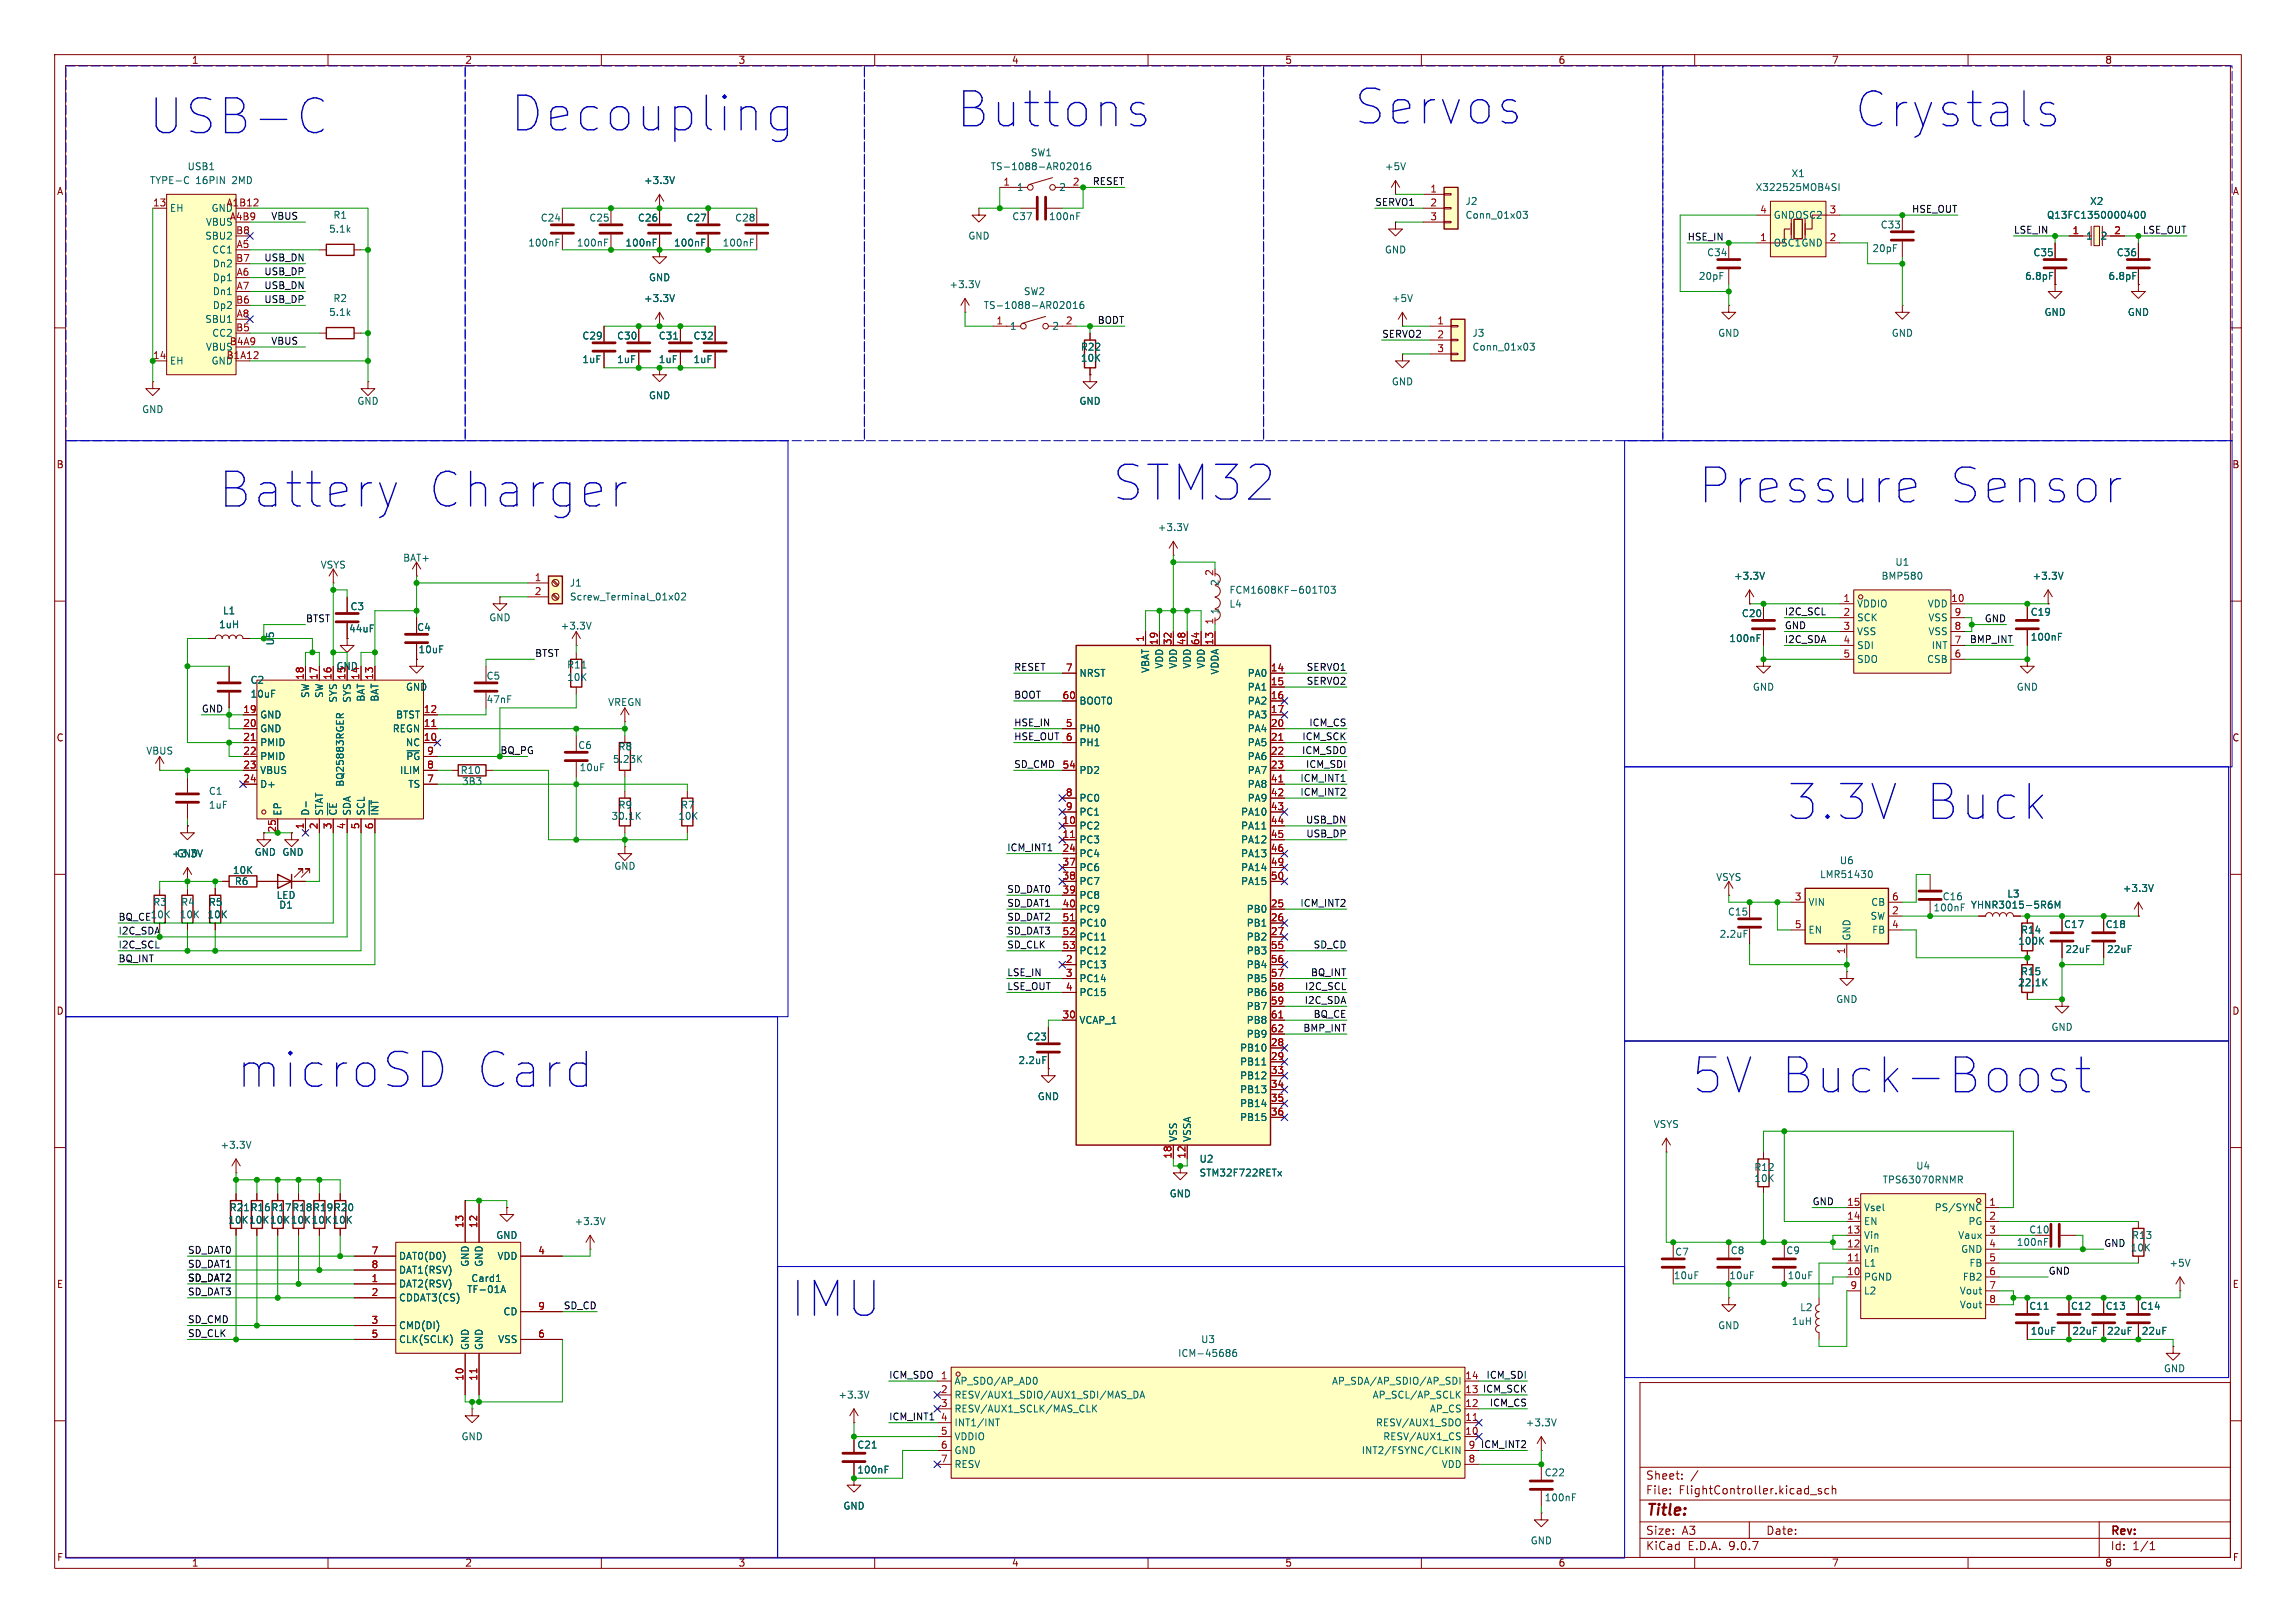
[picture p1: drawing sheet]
<svg xmlns="http://www.w3.org/2000/svg" width="420mm" height="297mm" viewBox="0 0 420 297" stroke-linecap="round" stroke-linejoin="round" font-family="sans-serif">
<defs><g id="words">
<g font-size="8.8" fill="#0000c2">
<text x="175" y="23.6">Buttons</text>
<text x="247.8" y="23.1">Servos</text>
<text x="339.3" y="23.6">Crystals</text>
<text x="27.3" y="24.9">USB-C</text>
<text x="93.5" y="24.4">Decoupling</text>
<text x="40.1" y="93.2">Battery</text>
<text x="78" y="93.2">Charger</text>
<text x="203.6" y="92">STM32</text>
<text x="310.8" y="92.5">Pressure</text>
<text x="356.2" y="92.5">Sensor</text>
<text x="327" y="150.4">3.3V</text>
<text x="351.9" y="150.4">Buck</text>
<text x="43.4" y="199.4">microSD</text>
<text x="86.7" y="199.4">Card</text>
<text x="309.6" y="200.4">5V Buck-Boost</text>
<text x="144.7" y="241.3">IMU</text>
</g>
<text font-size="2.8" fill="#840000" x="301" y="277.9">Title:</text>
<g font-size="2.1" fill="#840000">
<text x="301" y="273.7">File:</text>
<text x="301" y="271">Sheet:</text>
<text x="307.1" y="273.7">FlightController.kicad_sch</text>
<text x="301" y="281.1">Size:</text>
<text x="307.6" y="281.1">A3</text>
<text x="323" y="281.1">Date:</text>
<text x="386" y="281.3">Rev:</text>
<text x="301" y="283.9">KiCad</text>
<text x="308.7" y="283.9">E.D.A.</text>
<text x="316.3" y="283.9">9.0.7</text>
<text x="386" y="283.9">Id:</text>
<text x="390.1" y="283.9">1/1</text>
</g>
<g font-size="1.8" fill="#840000">
<text x="35" y="11.9">1</text>
<text x="85" y="11.9">2</text>
<text x="135" y="11.9">3</text>
<text x="185" y="11.9">4</text>
<text x="235" y="11.9">5</text>
<text x="285" y="11.9">6</text>
<text x="335" y="11.9">7</text>
<text x="385" y="11.9">8</text>
<text x="10.3" y="35.9">A</text>
<text x="408.3" y="35.9">A</text>
<text x="10.3" y="85.9">B</text>
<text x="408.2" y="85.9">B</text>
<text x="10.3" y="135.9">C</text>
<text x="408.2" y="135.9">C</text>
<text x="10.3" y="185.9">D</text>
<text x="408.2" y="185.9">D</text>
<text x="10.3" y="235.9">E</text>
<text x="408.3" y="235.9">E</text>
<text x="10.3" y="285.9">F</text>
<text x="35" y="286.9">1</text>
<text x="85" y="286.9">2</text>
<text x="135" y="286.9">3</text>
<text x="185" y="286.9">4</text>
<text x="235" y="286.9">5</text>
<text x="285" y="286.9">6</text>
<text x="335" y="286.9">7</text>
<text x="385" y="286.9">8</text>
<text x="408.3" y="285.9">F</text>
</g>
<g font-size="1.8" fill="#006464">
<text x="188.5" y="28.8">SW1</text>
<text x="27.3" y="33.9">TYPE-C</text>
<text x="34.2" y="31.3">USB1</text>
<text x="35.8" y="33.9">16PIN</text>
<text x="42.6" y="33.9">2MD</text>
<text x="117.7" y="33.9">+3.3V</text>
<text x="181.1" y="31.3">TS-1088-AR02016</text>
<text x="185.9" y="35.2">1</text>
<text x="193.7" y="35.2">2</text>
<text x="253.2" y="31.3">+5V</text>
<text x="321.1" y="35.2">X322525MOB4SI</text>
<text x="327.6" y="32.6">X1</text>
<text x="31" y="39">EH</text>
<text x="37.6" y="41.5">VBUS</text>
<text x="60.9" y="40.2">R1</text>
<text x="98.8" y="40.7">C24</text>
<text x="107.7" y="40.7">C25</text>
<text x="116.6" y="40.7">C26</text>
<text x="125.5" y="40.7">C27</text>
<text x="134.4" y="40.7">C28</text>
<text x="185.1" y="40.5">C37</text>
<text x="191.8" y="40.5">100nF</text>
<text x="268" y="37.7">J2</text>
<text x="268" y="40.2">Conn_01x03</text>
<text x="324.4" y="40.2">GND</text>
<text x="328.3" y="40.2">OSC2</text>
<text x="374.3" y="40.2">Q13FC1350000400</text>
<text x="382.2" y="37.7">X2</text>
<text x="37.4" y="44">SBU2</text>
<text x="38.7" y="46.6">CC1</text>
<text x="60.1" y="42.8">5.1k</text>
<text x="96.5" y="45.3">100nF</text>
<text x="105.4" y="45.3">100nF</text>
<text x="114.3" y="45.3">100nF</text>
<text x="123.2" y="45.3">100nF</text>
<text x="132.1" y="45.3">100nF</text>
<text x="177" y="44">GND</text>
<text x="253.2" y="46.6">GND</text>
<text x="312.2" y="47.1">C34</text>
<text x="324.4" y="45.3">OSC1GND</text>
<text x="342.4" y="46.3">20pF</text>
<text x="343.9" y="42">C33</text>
<text x="371.9" y="47.1">C35</text>
<text x="381.5" y="44">1</text>
<text x="384.2" y="44">2</text>
<text x="387.1" y="47.1">C36</text>
<text x="38.8" y="49.1">Dn2</text>
<text x="38.8" y="51.7">Dp1</text>
<text x="118.6" y="51.7">GND</text>
<text x="173.6" y="52.9">+3.3V</text>
<text x="310.7" y="51.4">20pF</text>
<text x="370.3" y="51.4">6.8pF</text>
<text x="385.6" y="51.4">6.8pF</text>
<text x="37.4" y="59.3">SBU1</text>
<text x="38.8" y="54.2">Dn1</text>
<text x="38.8" y="56.7">Dp2</text>
<text x="60.1" y="58">5.1k</text>
<text x="60.9" y="55.5">R2</text>
<text x="117.7" y="55.5">+3.3V</text>
<text x="179.8" y="56.7">TS-1088-AR02016</text>
<text x="187.2" y="54.2">SW2</text>
<text x="254.5" y="55.5">+5V</text>
<text x="373.9" y="58">GND</text>
<text x="389.1" y="58">GND</text>
<text x="106.4" y="62.3">C29</text>
<text x="112.8" y="62.3">C30</text>
<text x="120.4" y="62.3">C31</text>
<text x="126.8" y="62.3">C32</text>
<text x="184.7" y="60.6">1</text>
<text x="192.4" y="60.6">2</text>
<text x="197.6" y="64.4">R22</text>
<text x="269.2" y="61.8">J3</text>
<text x="269.2" y="64.4">Conn_01x03</text>
<text x="314.2" y="61.8">GND</text>
<text x="345.9" y="61.8">GND</text>
<text x="31" y="66.9">EH</text>
<text x="106.4" y="66.6">1uF</text>
<text x="112.8" y="66.6">1uF</text>
<text x="120.4" y="66.6">1uF</text>
<text x="126.8" y="66.6">1uF</text>
<text x="197.6" y="66.4">10K</text>
<text x="254.5" y="70.7">GND</text>
<text x="25.9" y="75.8">GND</text>
<text x="65.3" y="74.3">GND</text>
<text x="118.6" y="73.3">GND</text>
<text x="197.4" y="74.3">GND</text>
<text x="211.7" y="97.4">+3.3V</text>
<text x="58.6" y="104.2">VSYS</text>
<text x="73.6" y="103">BAT+</text>
<text x="104.1" y="107.5">J1</text>
<text x="223.1" y="107.3" transform="rotate(-90 223.1 107.3)">2</text>
<text x="317.1" y="106.3">+3.3V</text>
<text x="344.1" y="106.3">BMP580</text>
<text x="346.6" y="103.7">U1</text>
<text x="371.7" y="106.3">+3.3V</text>
<text x="40.7" y="112.6">L1</text>
<text x="64" y="111.9">C3</text>
<text x="89.4" y="113.9">GND</text>
<text x="104.1" y="110.1">Screw_Terminal_01x02</text>
<text x="223.1" y="112.5" transform="rotate(-90 223.1 112.5)">1</text>
<text x="224.8" y="108.8">FCM1608KF-601T03</text>
<text x="224.8" y="111.4">L4</text>
<text x="318.5" y="113.1">C20</text>
<text x="339.6" y="111.4">VDDIO</text>
<text x="339.6" y="113.9">SCK</text>
<text x="352.5" y="111.4">VDD</text>
<text x="352.7" y="113.9">VSS</text>
<text x="371.4" y="112.9">C19</text>
<text x="40" y="115.2">1uH</text>
<text x="50.3" y="118.2" transform="rotate(-90 50.3 118.2)">U5</text>
<text x="63.8" y="115.9">44uF</text>
<text x="76.2" y="115.7">C4</text>
<text x="76.5" y="119.7">10uF</text>
<text x="102.5" y="115.4">+3.3V</text>
<text x="316.2" y="117.7">100nF</text>
<text x="339.6" y="116.4">VSS</text>
<text x="339.6" y="119">SDI</text>
<text x="352.7" y="116.4">VSS</text>
<text x="353.3" y="119">INT</text>
<text x="371.4" y="117.4">100nF</text>
<text x="45.7" y="125.3">C2</text>
<text x="61.5" y="122.8">GND</text>
<text x="88.9" y="124.6">C5</text>
<text x="103.6" y="122.5">R11</text>
<text x="103.6" y="124.8">10K</text>
<text x="197.4" y="124.1">NRST</text>
<text x="210.4" y="123.2" transform="rotate(-90 210.4 123.2)">VBAT</text>
<text x="213" y="122.4" transform="rotate(-90 213 122.4)">VDD</text>
<text x="215.5" y="122.4" transform="rotate(-90 215.5 122.4)">VDD</text>
<text x="218" y="122.4" transform="rotate(-90 218 122.4)">VDD</text>
<text x="220.6" y="122.4" transform="rotate(-90 220.6 122.4)">VDD</text>
<text x="223.1" y="123.5" transform="rotate(-90 223.1 123.5)">VDDA</text>
<text x="228.1" y="124.1">PA0</text>
<text x="339.6" y="121.5">SDO</text>
<text x="352.4" y="121.5">CSB</text>
<text x="45.7" y="127.9">10uF</text>
<text x="47.5" y="131.7">GND</text>
<text x="56.7" y="127.8" transform="rotate(-90 56.7 127.8)">SW</text>
<text x="59.3" y="127.8" transform="rotate(-90 59.3 127.8)">SW</text>
<text x="61.8" y="128.7" transform="rotate(-90 61.8 128.7)">SYS</text>
<text x="64.4" y="128.7" transform="rotate(-90 64.4 128.7)">SYS</text>
<text x="66.9" y="128.5" transform="rotate(-90 66.9 128.5)">BAT</text>
<text x="69.4" y="128.5" transform="rotate(-90 69.4 128.5)">BAT</text>
<text x="72.3" y="131.7">BTST</text>
<text x="74.2" y="126.6">GND</text>
<text x="88.9" y="128.9">47nF</text>
<text x="111.1" y="129.4">VREGN</text>
<text x="197.4" y="129.1">BOOT0</text>
<text x="228.1" y="126.6">PA1</text>
<text x="228.1" y="129.1">PA2</text>
<text x="228.1" y="131.7">PA3</text>
<text x="320.5" y="126.6">GND</text>
<text x="368.8" y="126.6">GND</text>
<text x="47.5" y="136.8">PMID</text>
<text x="47.5" y="134.2">GND</text>
<text x="71.7" y="134.2">REGN</text>
<text x="74.2" y="136.8">NC</text>
<text x="105.7" y="137.3">C6</text>
<text x="113" y="137.5">R8</text>
<text x="197.4" y="134.2">PH0</text>
<text x="197.4" y="136.8">PH1</text>
<text x="228.1" y="134.2">PA4</text>
<text x="228.1" y="136.8">PA5</text>
<text x="26.7" y="138.3">VBUS</text>
<text x="47.5" y="141.8">VBUS</text>
<text x="47.5" y="139.3">PMID</text>
<text x="73.1" y="141.8">ILIM</text>
<text x="74.2" y="139.3">~{PG}</text>
<text x="84.2" y="141.8">R10</text>
<text x="84.4" y="143.9">3B3</text>
<text x="105.9" y="141.3">10uF</text>
<text x="112" y="139.8">5.23K</text>
<text x="197.4" y="141.8">PD2</text>
<text x="228.1" y="139.3">PA6</text>
<text x="228.1" y="141.8">PA7</text>
<text x="38.1" y="145.6">C1</text>
<text x="38.1" y="148.2">1uF</text>
<text x="47.5" y="144.4">D+</text>
<text x="51.7" y="149.4" transform="rotate(-90 51.7 149.4)">EP</text>
<text x="56.7" y="149.4" transform="rotate(-90 56.7 149.4)">D-</text>
<text x="59.3" y="149.4" transform="rotate(-90 59.3 149.4)">STAT</text>
<text x="61.8" y="149.4" transform="rotate(-90 61.8 149.4)">~{CE}</text>
<text x="63.1" y="144.1" transform="rotate(-90 63.1 144.1)">BQ25883RGER</text>
<text x="64.4" y="149.4" transform="rotate(-90 64.4 149.4)">SDA</text>
<text x="66.9" y="149.4" transform="rotate(-90 66.9 149.4)">SCL</text>
<text x="69.4" y="149.4" transform="rotate(-90 69.4 149.4)">~{INT}</text>
<text x="74.6" y="144.4">TS</text>
<text x="113" y="148.2">R9</text>
<text x="124.5" y="148.2">R7</text>
<text x="197.4" y="146.9">PC0</text>
<text x="197.4" y="149.5">PC1</text>
<text x="226.9" y="149.5">PA10</text>
<text x="228.1" y="144.4">PA8</text>
<text x="228.1" y="146.9">PA9</text>
<text x="111.8" y="150.2">30.1K</text>
<text x="124" y="150.2">10K</text>
<text x="197.4" y="152">PC2</text>
<text x="197.4" y="154.5">PC3</text>
<text x="226.9" y="152">PA11</text>
<text x="226.9" y="154.5">PA12</text>
<text x="32.3" y="157.1">GND</text>
<text x="42.5" y="160.1">10K</text>
<text x="46.5" y="156.8">GND GND</text>
<text x="112.3" y="159.4">GND</text>
<text x="197.4" y="157.1">PC4</text>
<text x="197.4" y="159.6">PC6</text>
<text x="226.9" y="157.1">PA13</text>
<text x="226.9" y="159.6">PA14</text>
<text x="313.8" y="161.4">VSYS</text>
<text x="332.8" y="160.9">LMR51430</text>
<text x="336.4" y="158.3">U6</text>
<text x="27.9" y="166">R3</text>
<text x="33" y="166">R4</text>
<text x="38.1" y="166">R5</text>
<text x="42.9" y="162.2">R6</text>
<text x="50.5" y="164.7">LED</text>
<text x="51" y="166.5">D1</text>
<text x="197.4" y="162.2">PC7</text>
<text x="197.4" y="164.7">PC8</text>
<text x="197.4" y="167.2">PC9</text>
<text x="226.9" y="162.2">PA15</text>
<text x="227.9" y="167.2">PB0</text>
<text x="316" y="167.7">C15</text>
<text x="330.7" y="166">VIN</text>
<text x="342.2" y="166">CB</text>
<text x="353.6" y="167">100nF</text>
<text x="355.3" y="164.9">C16</text>
<text x="360.4" y="166.5">YHNR3015-5R6M</text>
<text x="367.1" y="164.4">L3</text>
<text x="388.2" y="163.4">+3.3V</text>
<text x="32.8" y="168.2">10K</text>
<text x="37.9" y="168.2">10K</text>
<text x="197.4" y="169.8">PC10</text>
<text x="197.4" y="172.3">PC11</text>
<text x="227.9" y="169.8">PB1</text>
<text x="227.9" y="172.3">PB2</text>
<text x="314.5" y="171.8">2.2uF</text>
<text x="330.7" y="171">EN</text>
<text x="338.7" y="172.2" transform="rotate(-90 338.7 172.2)">GND</text>
<text x="342.1" y="168.5">SW</text>
<text x="342.4" y="171">FB</text>
<text x="369.1" y="173.1">100K</text>
<text x="369.6" y="171">R14</text>
<text x="377.5" y="170">C17</text>
<text x="385.1" y="170">C18</text>
<text x="197.4" y="174.9">PC12</text>
<text x="197.4" y="177.4">PC13</text>
<text x="197.4" y="179.9">PC14</text>
<text x="227.9" y="174.9">PB3</text>
<text x="227.9" y="177.4">PB4</text>
<text x="227.9" y="179.9">PB5</text>
<text x="369.6" y="178.7">R15</text>
<text x="377.7" y="174.6">22uF</text>
<text x="385.3" y="174.6">22uF</text>
<text x="197.4" y="182.5">PC15</text>
<text x="227.9" y="182.5">PB6</text>
<text x="227.9" y="185">PB7</text>
<text x="335.8" y="183.7">GND</text>
<text x="369.1" y="180.7">22.1K</text>
<text x="187.7" y="190.6">C23</text>
<text x="197.4" y="187.6">VCAP_1</text>
<text x="227.9" y="187.6">PB8</text>
<text x="227.9" y="190.1">PB9</text>
<text x="375.2" y="188.8">GND</text>
<text x="186.2" y="194.9">2.2uF</text>
<text x="226.7" y="192.6">PB10</text>
<text x="226.7" y="195.2">PB11</text>
<text x="226.7" y="197.7">PB12</text>
<text x="189.7" y="201.5">GND</text>
<text x="226.7" y="200.3">PB13</text>
<text x="226.7" y="202.8">PB14</text>
<text x="215.5" y="209" transform="rotate(-90 215.5 209)">VSS</text>
<text x="218" y="209" transform="rotate(-90 218 209)">VSSA</text>
<text x="226.7" y="205.3">PB15</text>
<text x="302.4" y="206.6">VSYS</text>
<text x="40.2" y="210.4">+3.3V</text>
<text x="219.3" y="215.5">STM32F722RETx</text>
<text x="219.3" y="213">U2</text>
<text x="320.8" y="214.5">R12</text>
<text x="350.4" y="214.2">U4</text>
<text x="41.9" y="221.8">R21 R16 R17 R18 R19 R20</text>
<text x="213.9" y="219.3">GND</text>
<text x="320.8" y="216.5">10K</text>
<text x="340.9" y="221.8">Vsel</text>
<text x="344.3" y="216.8">TPS63070RNMR</text>
<text x="353.8" y="221.8">PS/SYNC</text>
<text x="41.7" y="224.1">10K 10K 10K 10K 10K 10K</text>
<text x="90.7" y="226.9">GND</text>
<text x="105" y="224.4">+3.3V</text>
<text x="340.9" y="224.4">EN</text>
<text x="340.9" y="226.9">Vin</text>
<text x="358.1" y="226.9">Vaux</text>
<text x="360" y="224.4">PG</text>
<text x="371.1" y="225.9">C10</text>
<text x="389.9" y="226.9">R13</text>
<text x="72.9" y="230.7">DAT0(D0)</text>
<text x="72.9" y="233.3">DAT1(RSV)</text>
<text x="86" y="231.9" transform="rotate(-90 86 231.9)">GND</text>
<text x="88.5" y="231.9" transform="rotate(-90 88.5 231.9)">GND</text>
<text x="90.9" y="230.7">VDD</text>
<text x="306.3" y="230">C7</text>
<text x="316.5" y="229.7">C8</text>
<text x="326.7" y="229.7">C9</text>
<text x="340.9" y="229.5">Vin</text>
<text x="340.9" y="232">L1</text>
<text x="358.6" y="229.5">GND</text>
<text x="360.2" y="232">FB</text>
<text x="368.8" y="228.2">100nF</text>
<text x="389.6" y="229.2">10K</text>
<text x="396.7" y="232">+5V</text>
<text x="72.9" y="235.8">DAT2(RSV)</text>
<text x="72.9" y="238.4">CDDAT3(CS)</text>
<text x="85.4" y="236.8">TF-01A</text>
<text x="86.1" y="234.8">Card1</text>
<text x="306.1" y="234.3">10uF</text>
<text x="316.2" y="234.3">10uF</text>
<text x="326.9" y="234.3">10uF</text>
<text x="340.9" y="234.5">PGND</text>
<text x="340.9" y="237.1">L2</text>
<text x="358.4" y="237.1">Vout</text>
<text x="358.4" y="239.6">Vout</text>
<text x="358.9" y="234.5">FB2</text>
<text x="371.1" y="239.9">C11</text>
<text x="378.7" y="239.9">C12</text>
<text x="385.1" y="239.9">C13</text>
<text x="391.4" y="239.9">C14</text>
<text x="72.9" y="243.4">CMD(DI)</text>
<text x="72.9" y="246">CLK(SCLK)</text>
<text x="91" y="246">VSS</text>
<text x="92" y="240.9">CD</text>
<text x="219.6" y="246">U3</text>
<text x="314.2" y="243.4">GND</text>
<text x="327.7" y="242.7">1uH</text>
<text x="329.2" y="240.1">L2</text>
<text x="371.4" y="244.4">10uF</text>
<text x="379" y="244.4">22uF</text>
<text x="385.3" y="244.4">22uF</text>
<text x="391.7" y="244.4">22uF</text>
<text x="86" y="247.1" transform="rotate(-90 86 247.1)">GND</text>
<text x="88.5" y="247.1" transform="rotate(-90 88.5 247.1)">GND</text>
<text x="215.4" y="248.5">ICM-45686</text>
<text x="395.7" y="251.3">GND</text>
<text x="153.3" y="256.1">+3.3V</text>
<text x="174.5" y="253.6">AP_SDO/AP_AD0</text>
<text x="174.5" y="256.1">RESV/AUX1_SDIO/AUX1_SDI/MAS_DA</text>
<text x="243.6" y="253.6">AP_SDA/AP_SDIO/AP_SDI</text>
<text x="251" y="256.1">AP_SCL/AP_SCLK</text>
<text x="84.3" y="263.8">GND</text>
<text x="174.5" y="258.7">RESV/AUX1_SCLK/MAS_CLK</text>
<text x="174.5" y="261.2">INT1/INT</text>
<text x="174.5" y="263.8">VDDIO</text>
<text x="251.6" y="261.2">RESV/AUX1_SDO</text>
<text x="252.9" y="263.8">RESV/AUX1_CS</text>
<text x="261.5" y="258.7">AP_CS</text>
<text x="279" y="261.2">+3.3V</text>
<text x="156.7" y="269.8">100nF</text>
<text x="156.7" y="265.3">C21</text>
<text x="174.5" y="266.3">GND</text>
<text x="174.5" y="268.8">RESV</text>
<text x="249" y="266.3">INT2/FSYNC/CLKIN</text>
<text x="263.6" y="268.8">VDD</text>
<text x="282.5" y="274.9">100nF</text>
<text x="282.5" y="270.4">C22</text>
<text x="154.2" y="276.5">GND</text>
<text x="279.9" y="282.8">GND</text>
</g>
<g font-size="1.8" fill="#a90000">
<text x="183.4" y="34">1</text>
<text x="196.1" y="34">2</text>
<text x="261.5" y="35.3">1</text>
<text x="27.9" y="37.8">13</text>
<text x="38.6" y="39">GND</text>
<text x="41.4" y="37.8">A1B12</text>
<text x="42" y="40.4">A4B9</text>
<text x="261.5" y="37.8">2</text>
<text x="261.5" y="40.4">3</text>
<text x="321.9" y="39.1">4</text>
<text x="334.6" y="39.1">3</text>
<text x="43.1" y="42.9">B8</text>
<text x="43.2" y="45.5">A5</text>
<text x="321.9" y="44.2">1</text>
<text x="334.6" y="44.2">2</text>
<text x="379" y="42.9">1</text>
<text x="386.6" y="42.9">2</text>
<text x="43.1" y="48">B7</text>
<text x="43.2" y="50.5">A6</text>
<text x="43.2" y="53.1">A7</text>
<text x="43.1" y="55.6">B6</text>
<text x="43.2" y="58.2">A8</text>
<text x="182.2" y="59.4">1</text>
<text x="194.9" y="59.4">2</text>
<text x="262.8" y="59.4">1</text>
<text x="27.9" y="65.8">14</text>
<text x="37.6" y="64.4">VBUS</text>
<text x="38.7" y="61.8">CC2</text>
<text x="41.4" y="65.8">B1A12</text>
<text x="42" y="63.2">B4A9</text>
<text x="43.1" y="60.7">B5</text>
<text x="262.8" y="62">2</text>
<text x="262.8" y="64.5">3</text>
<text x="38.6" y="66.9">GND</text>
<text x="97.7" y="106.4">1</text>
<text x="222" y="105.5" transform="rotate(-90 222 105.5)">2</text>
<text x="97.7" y="109">2</text>
<text x="337.1" y="110.2">1</text>
<text x="337.1" y="112.8">2</text>
<text x="356.8" y="110.2">10</text>
<text x="357.4" y="112.8">9</text>
<text x="209.3" y="117.5" transform="rotate(-90 209.3 117.5)">1</text>
<text x="211.8" y="118.2" transform="rotate(-90 211.8 118.2)">19</text>
<text x="214.4" y="118.2" transform="rotate(-90 214.4 118.2)">32</text>
<text x="216.9" y="118.2" transform="rotate(-90 216.9 118.2)">48</text>
<text x="219.5" y="118.2" transform="rotate(-90 219.5 118.2)">64</text>
<text x="222" y="118.2" transform="rotate(-90 222 118.2)">13</text>
<text x="222" y="114.4" transform="rotate(-90 222 114.4)">1</text>
<text x="337.1" y="115.3">3</text>
<text x="337.1" y="117.9">4</text>
<text x="357.4" y="115.3">8</text>
<text x="357.4" y="117.9">7</text>
<text x="55.6" y="124.5" transform="rotate(-90 55.6 124.5)">18</text>
<text x="58.2" y="124.5" transform="rotate(-90 58.2 124.5)">17</text>
<text x="60.7" y="124.5" transform="rotate(-90 60.7 124.5)">16</text>
<text x="63.2" y="124.5" transform="rotate(-90 63.2 124.5)">15</text>
<text x="65.8" y="124.5" transform="rotate(-90 65.8 124.5)">14</text>
<text x="68.3" y="124.5" transform="rotate(-90 68.3 124.5)">13</text>
<text x="194.9" y="122.9">7</text>
<text x="232.4" y="122.9">14</text>
<text x="232.4" y="125.5">15</text>
<text x="337.1" y="120.4">5</text>
<text x="357.4" y="120.4">6</text>
<text x="44.4" y="130.6">19</text>
<text x="77.4" y="130.6">12</text>
<text x="194.3" y="128">60</text>
<text x="232.4" y="128">16</text>
<text x="232.4" y="130.6">17</text>
<text x="44.4" y="135.6">21</text>
<text x="44.4" y="133.1">20</text>
<text x="77.4" y="135.6">10</text>
<text x="77.4" y="133.1">11</text>
<text x="194.9" y="133.1">5</text>
<text x="194.9" y="135.6">6</text>
<text x="232.4" y="133.1">20</text>
<text x="232.4" y="135.6">21</text>
<text x="44.4" y="143.3">24</text>
<text x="44.4" y="140.7">23</text>
<text x="44.4" y="138.2">22</text>
<text x="78" y="143.3">7</text>
<text x="78" y="140.7">8</text>
<text x="78" y="138.2">9</text>
<text x="194.3" y="140.7">54</text>
<text x="232.4" y="138.2">22</text>
<text x="232.4" y="140.7">23</text>
<text x="232.4" y="143.3">41</text>
<text x="194.9" y="145.8">8</text>
<text x="194.9" y="148.3">9</text>
<text x="232.4" y="145.8">42</text>
<text x="232.4" y="148.3">43</text>
<text x="50.5" y="152.4" transform="rotate(-90 50.5 152.4)">25</text>
<text x="55.6" y="151.8" transform="rotate(-90 55.6 151.8)">1</text>
<text x="58.2" y="151.8" transform="rotate(-90 58.2 151.8)">2</text>
<text x="60.7" y="151.8" transform="rotate(-90 60.7 151.8)">3</text>
<text x="63.2" y="151.8" transform="rotate(-90 63.2 151.8)">4</text>
<text x="65.8" y="151.8" transform="rotate(-90 65.8 151.8)">5</text>
<text x="68.3" y="151.8" transform="rotate(-90 68.3 151.8)">6</text>
<text x="194.3" y="150.9">10</text>
<text x="194.3" y="153.4">11</text>
<text x="194.3" y="156">24</text>
<text x="232.4" y="150.9">44</text>
<text x="232.4" y="153.4">45</text>
<text x="232.4" y="156">46</text>
<text x="194.3" y="158.5">37</text>
<text x="194.3" y="161">38</text>
<text x="232.4" y="158.5">49</text>
<text x="232.4" y="161">50</text>
<text x="194.3" y="163.6">39</text>
<text x="194.3" y="166.1">40</text>
<text x="232.4" y="166.1">25</text>
<text x="328.2" y="164.8">3</text>
<text x="346" y="164.8">6</text>
<text x="346" y="167.4">2</text>
<text x="194.3" y="168.7">51</text>
<text x="194.3" y="171.2">52</text>
<text x="194.3" y="173.7">53</text>
<text x="232.4" y="168.7">26</text>
<text x="232.4" y="171.2">27</text>
<text x="232.4" y="173.7">55</text>
<text x="328.2" y="169.9">5</text>
<text x="346" y="169.9">4</text>
<text x="194.9" y="176.3">2</text>
<text x="194.9" y="178.8">3</text>
<text x="232.4" y="176.3">56</text>
<text x="232.4" y="178.8">57</text>
<text x="337.6" y="174.7" transform="rotate(-90 337.6 174.7)">1</text>
<text x="194.9" y="181.4">4</text>
<text x="232.4" y="181.4">58</text>
<text x="232.4" y="183.9">59</text>
<text x="194.3" y="186.4">30</text>
<text x="232.4" y="186.4">61</text>
<text x="232.4" y="189">62</text>
<text x="232.4" y="191.5">28</text>
<text x="232.4" y="194.1">29</text>
<text x="232.4" y="196.6">33</text>
<text x="232.4" y="199.1">34</text>
<text x="232.4" y="201.7">35</text>
<text x="232.4" y="204.2">36</text>
<text x="214.4" y="212.1" transform="rotate(-90 214.4 212.1)">18</text>
<text x="216.9" y="212.1" transform="rotate(-90 216.9 212.1)">12</text>
<text x="337.8" y="220.7">15</text>
<text x="363.8" y="220.7">1</text>
<text x="84.8" y="224.8" transform="rotate(-90 84.8 224.8)">13</text>
<text x="87.4" y="224.8" transform="rotate(-90 87.4 224.8)">12</text>
<text x="337.8" y="223.3">14</text>
<text x="337.8" y="225.8">13</text>
<text x="363.8" y="223.3">2</text>
<text x="363.8" y="225.8">3</text>
<text x="67.9" y="229.6">7</text>
<text x="67.9" y="232.2">8</text>
<text x="98.4" y="229.6">4</text>
<text x="337.8" y="228.3">12</text>
<text x="337.8" y="230.9">11</text>
<text x="337.8" y="233.4">10</text>
<text x="363.8" y="228.3">4</text>
<text x="363.8" y="230.9">5</text>
<text x="363.8" y="233.4">6</text>
<text x="67.9" y="234.7">1</text>
<text x="67.9" y="237.2">2</text>
<text x="98.4" y="239.8">9</text>
<text x="338.4" y="236">9</text>
<text x="363.8" y="236">7</text>
<text x="363.8" y="238.5">8</text>
<text x="67.9" y="242.3">3</text>
<text x="67.9" y="244.9">5</text>
<text x="98.4" y="244.9">6</text>
<text x="84.8" y="252.8" transform="rotate(-90 84.8 252.8)">10</text>
<text x="87.4" y="252.8" transform="rotate(-90 87.4 252.8)">11</text>
<text x="172" y="252.5">1</text>
<text x="172" y="255">2</text>
<text x="172" y="257.6">3</text>
<text x="267.9" y="252.5">14</text>
<text x="267.9" y="255">13</text>
<text x="267.9" y="257.6">12</text>
<text x="172" y="260.1">4</text>
<text x="172" y="262.6">5</text>
<text x="267.9" y="260.1">11</text>
<text x="267.9" y="262.6">10</text>
<text x="172" y="265.2">6</text>
<text x="172" y="267.7">7</text>
<text x="268.5" y="265.2">9</text>
<text x="268.5" y="267.7">8</text>
</g>
<g font-size="1.8" fill="#0f0f0f">
<text x="199.8" y="33.9">RESET</text>
<text x="49.5" y="40.3">VBUS</text>
<text x="251.5" y="37.8">SERVO1</text>
<text x="349.7" y="39">HSE_OUT</text>
<text x="48.3" y="47.9">USB_DN</text>
<text x="308.6" y="44.1">HSE_IN</text>
<text x="368.3" y="42.8">LSE_IN</text>
<text x="391.9" y="42.8">LSE_OUT</text>
<text x="48.3" y="50.5">USB_DP</text>
<text x="48.3" y="53">USB_DN</text>
<text x="48.3" y="55.5">USB_DP</text>
<text x="200.7" y="59.3">BODT</text>
<text x="49.5" y="63.2">VBUS</text>
<text x="252.7" y="61.9">SERVO2</text>
<text x="55.9" y="114">BTST</text>
<text x="326.4" y="112.7">I2C_SCL</text>
<text x="363" y="114">GND</text>
<text x="326.4" y="117.8">I2C_SDA</text>
<text x="326.4" y="115.2">GND</text>
<text x="360.2" y="117.8">BMP_INT</text>
<text x="97.8" y="120.3">BTST</text>
<text x="185.4" y="122.8">RESET</text>
<text x="238.9" y="125.4">SERVO2</text>
<text x="238.9" y="122.8">SERVO1</text>
<text x="36.8" y="130.5">GND</text>
<text x="185.4" y="127.9">BOOT</text>
<text x="185.4" y="133">HSE_IN</text>
<text x="185.4" y="135.5">HSE_OUT 6</text>
<text x="238.1" y="135.5">ICM_SCK</text>
<text x="239.4" y="133">ICM_CS</text>
<text x="185.4" y="140.6">SD_CMD</text>
<text x="237.8" y="143.2">ICM_INT1</text>
<text x="238.1" y="138.1">ICM_SDO</text>
<text x="238.8" y="140.6">ICM_SDI</text>
<text x="237.8" y="145.7">ICM_INT2</text>
<text x="184.1" y="155.9">ICM_INT1</text>
<text x="238.8" y="150.8">USB_DN</text>
<text x="238.9" y="153.3">USB_DP</text>
<text x="184.1" y="166">SD_DAT1</text>
<text x="184.1" y="163.5">SD_DAT0</text>
<text x="237.8" y="166">ICM_INT2</text>
<text x="21.6" y="168.6">BQ_CE10K</text>
<text x="21.6" y="173.6">I2C_SCL</text>
<text x="184.1" y="171.1">SD_DAT3</text>
<text x="184.1" y="173.6">SD_CLK</text>
<text x="184.1" y="168.6">SD_DAT2</text>
<text x="240.2" y="173.6">SD_CD</text>
<text x="21.6" y="176.2">BQ_INT</text>
<text x="184.1" y="178.7">LSE_IN</text>
<text x="239.7" y="178.7">BQ_INT</text>
<text x="184.1" y="181.3">LSE_OUT</text>
<text x="238.6" y="183.8">I2C_SDA</text>
<text x="238.6" y="181.3">I2C_SCL</text>
<text x="238.3" y="188.9">BMP_INT</text>
<text x="240.2" y="186.3">BQ_CE</text>
<text x="331.5" y="220.6">GND</text>
<text x="34.3" y="232.1">SD_DAT1</text>
<text x="34.3" y="229.5">SD_DAT0</text>
<text x="374.6" y="233.3">GND</text>
<text x="384.8" y="228.3">GND</text>
<text x="34.3" y="234.6">SD_DAT2</text>
<text x="34.3" y="237.1">SD_DAT3</text>
<text x="103" y="239.7">SD_CD</text>
<text x="34.3" y="242.2">SD_CMD</text>
<text x="34.3" y="244.8">SD_CLK</text>
<text x="162.6" y="252.4">ICM_SDO</text>
<text x="271.2" y="254.9">ICM_SCK</text>
<text x="271.8" y="252.4">ICM_SDI</text>
<text x="272.4" y="257.5">ICM_CS</text>
<text x="162.6" y="260">ICM_INT1</text>
<text x="270.8" y="265.1">ICM_INT2</text>
</g>
<g font-size="1.8" fill="#009600">
<text x="91.4" y="138.1">BQ_PG</text>
<text x="21.6" y="171.1">I2C_SDA</text>
</g>
</g></defs>
<g fill="none" stroke="#840000" stroke-width=".18">
<path d="M10 10h400v277h-400zM12 12h396v273h-396zM60 10v2M110 10v2M160 10v2M210 10v2M260 10v2M310 10v2M360 10v2M10 60h2M408 60h2M10 110h2"/>
<path d="M408 110h2M10 160h2M53.3 152.4v1.3h1.3l-1.3 1.2-1.2-1.2h1.2M53.3 152.4h.1M408 160h2M10 210h2M408 210h2M300 253h108v32h-108zM10 260h2M300 278.5h108M300 274.5h108M300 268.5h108"/>
<path d="M305.5 273.2v.2M305.5 272.5v.1M307.7 270.5v.2M307.7 269.8v.1M310.6 269.1l-1.3 1.9M320 278.5v3M331.2 273.5h1.1M333.2 272.5l-.4-.1-.2 .2 .1 .2 .5 .2v.3h-.6M334.5 272.5l-.4-.1-.3 .3v.4l.1 .2h.6M335.2 272.5l.2-.1 .3 .1 .1 .9M335.2 271.9v1.5M384 278.5v6.5"/>
<path d="M408 260h2M60 285v2M110 285v2M160 285v2M210 285v2M260 285v2M300 281.5h108M310 285v2M360 285v2M393.3 283.6h.9M393.3 282.5l.4-.4v1.5"/>
</g>
<path d="M30.5 35.6h12.7v33h-12.7z" fill="#ffffc2"/>
<path d="M27.9 38.1h2.6M30.5 35.6h12.7v33h-12.7zM391.2 44.5v2.7M391.2 49.3v2.8M27.9 66h2.6" fill="none" stroke="#840000" stroke-width=".18"/>
<path d="M46.4 37.7h.8M47.1 36.5v.5M46.4 65.6h.8M47.1 64.5v.4" fill="none" stroke="#a90000" stroke-width=".18"/>
<path d="M34.3 32.3l.2 .2M34.5 33.5l-.2 .1M390.2 49.9h.6" fill="none" stroke="#006464" stroke-width=".18"/>
<path d="M389.1 47.5h4.1M389.1 49h4.1" fill="none" stroke="#840000" stroke-width=".51"/>
<path d="M383 41.4h1v3.6h-1z" fill="#ffffc2"/>
<g fill="none" stroke="#840000" stroke-width=".18">
<path d="M179.1 38.1v1.3h1.2l-1.2 1.2-1.3-1.2h1.3M179.1 38.1h.1M182.9 34.3h5.1M186.7 38.1h2.8M191.5 38.1h2.8M192.5 32.5l-4.3 1.3M193 34.3h5.1M176.5 57.2h.1M176.5 54.6l-.7 1.3M176.5 54.6l.8 1.3M176.5 54.6v2.6M181.6 59.7h5.1"/>
<path d="M191.3 57.9l-4.4 1.3M191.8 59.7h5M375.9 52.1v1.2h1.3l-1.3 1.3-1.3-1.3h1.3M375.9 52.1h.1M375.9 44.5v2.7M375.9 49.3v2.8M378.5 43.2h4M382.5 41.4v3.6M383 41.4h1v3.6h-1zM384.6 43.2h4M384.6 41.4v3.6M391.2 52.1v1.2h1.2l-1.2 1.3-1.3-1.3h1.3"/>
<path d="M391.2 52.1h.1M27.9 69.9v1.2h1.3l-1.3 1.3-1.2-1.3h1.2M27.9 69.9h.1M199.4 68.6v1.3h1.3l-1.3 1.2-1.3-1.2h1.3M199.4 68.6h.1M199.4 61v1.2M199.4 67.3v1.3M29.2 138.4l-.8 1.3M29.2 138.4l.8 1.3M29.2 138.4v2.6M105.4 134.6v2.8M105.4 139.4v2.8"/>
<path d="M114.3 134.6v1.3M29.2 141h.1M114.3 141v1.2M125.7 144.8v1.3M125.7 151.1v1.3M337.8 177.8v1.3h1.3l-1.3 1.2-1.3-1.2h1.3M337.8 177.8h.1M54.6 218.4v1.3M215.9 213.4v1.2h1.3l-1.3 1.3-1.3-1.3h1.3M215.9 213.4h.1M322.6 210.8v1.3M322.6 217.2v1.2"/>
<path d="M54.6 224.8v1.3M316.2 227.3v2.8M316.2 232.2v2.7M326.4 227.3v2.8M326.4 232.2v2.7"/>
<circle cx="188.5" cy="34.3" r=".51"/>
<circle cx="192.5" cy="34.3" r=".51"/>
<circle cx="187.2" cy="59.7" r=".51"/>
<circle cx="191.3" cy="59.7" r=".51"/>
</g>
<g fill="none" stroke="#006464" stroke-width=".18">
<path d="M196.4 30.3l.3-.5a.68 .68 0 0 1 .4 .6 .68 .68 0 0 1-.4 .7l-.3-.5M197 39.5h.4M197 38.9h.6M197.6 31.1h.7M197.6 30.2l.4-.4v1.3M199.4 29.8l-.3 .1a.86 .86 0 0 0 0 1.2l.4-.2v-.4l-.2-.2h-.4l-.1 .2M390.6 38.7h.2a.68 .68 0 0 1 .4 .6 .68 .68 0 0 1-.4 .6 .84 .84 0 0 1-.2-1.2zM391.8 38.8l.2-.1a.68 .68 0 0 1 .4 .6 .68 .68 0 0 1-.4 .6l-.3-.4zM179.3 51.4l-.5 1.2M195.1 55.7l.3-.5a.68 .68 0 0 1 .5 .6 .68 .68 0 0 1-.5 .7l-.3-.5M196.3 56.5h.8M196.3 55.6l.4-.4v1.3"/>
<path d="M198.2 55.2l-.4 .1a.86 .86 0 0 0 0 1.2l.4-.2 .1-.4-.3-.2h-.3l-.2 .2M374.9 49.9h.6M116.8 138.8l.6 .7M117.4 138.2l-.7 .8"/>
</g>
<path d="M189.7 36.1v4M191.3 36.1v4M373.9 47.5h4.1M373.9 49h4.1M103.4 137.7h4M103.4 139.2h4M314.2 230.4h4.1M314.2 231.9h4.1M324.4 230.4h4M324.4 231.9h4" fill="none" stroke="#840000" stroke-width=".51"/>
<path d="M198.4 62.2h2v5.1h-2zM113.3 135.9h2v5.1h-2zM124.7 146.1h2v5h-2zM53.6 219.7h2v5.1h-2zM321.6 212.1h2v5.1h-2z" fill="none" stroke="#840000" stroke-width=".25"/>
<path d="M196.8 118.1h35.6v91.5h-35.6z" fill="#ffffc2"/>
<path d="M59.7 59.9h5.1v2.1h-5.1zM196.8 118.1h35.6v91.5h-35.6zM42.2 219.7h2v5.1h-2zM46 219.7h2v5.1h-2zM49.8 219.7h2v5.1h-2zM57.4 219.7h2v5.1h-2z" fill="none" stroke="#840000" stroke-width=".25"/>
<g fill="none" stroke="#840000" stroke-width=".18">
<path d="M255.3 35.6h.1M255.3 33l-.8 1.3M255.3 33l.7 1.3M255.3 33v2.6M255.3 40.6v1.3h1.2l-1.2 1.3-1.3-1.3h1.3M255.3 40.6h.1M58.4 61h1.3M64.8 61h1.2M209.5 115.6v2.5M212.1 115.6v2.5M214.6 115.6v2.5M217.2 115.6v2.5"/>
<path d="M219.7 115.6v2.5M222.2 115.6v2.5M114.3 132.1h.1M114.3 129.5l-.8 1.3M114.3 129.5l.8 1.3M114.3 129.5v2.6M194.3 123.2h2.5M194.3 128.3h2.5M194.3 133.4h2.5M194.3 135.9h2.5M232.4 123.2h2.5M232.4 128.3h2.5"/>
<path d="M232.4 133.4h2.5M232.4 135.9h2.5M232.4 125.7h2.5M232.4 130.8h2.5M232.4 138.4h2.5M194.3 141h2.5M194.3 146.1h2.5M194.3 148.6h2.5M194.3 151.1h2.5M194.3 153.7h2.5M194.3 156.2h2.5M194.3 158.8h2.5"/>
<path d="M232.4 141h2.5M232.4 146.1h2.5M232.4 148.6h2.5M232.4 151.1h2.5M232.4 153.7h2.5M232.4 156.2h2.5M232.4 158.8h2.5M232.4 143.5h2.5M194.3 161.3h2.5M194.3 163.8h2.5M194.3 166.4h2.5M194.3 168.9h2.5"/>
<path d="M194.3 171.5h2.5M194.3 174h2.5M194.3 176.5h2.5M194.3 179.1h2.5M232.4 161.3h2.5M232.4 166.4h2.5M232.4 168.9h2.5M232.4 171.5h2.5M232.4 174h2.5M232.4 176.5h2.5M232.4 179.1h2.5M316.2 163.8h.1"/>
<path d="M316.2 161.3l-.7 1.3M316.2 161.3l.8 1.3M316.2 161.3v2.5M194.3 181.6h2.5M194.3 186.7h2.5M232.4 181.6h2.5M232.4 186.7h2.5M232.4 184.2h2.5M232.4 189.2h2.5M232.4 191.8h2.5M232.4 194.3h2.5M232.4 196.9h2.5"/>
<path d="M232.4 199.4h2.5M43.2 218.4v1.3M47 218.4v1.3M50.8 218.4v1.3M58.4 218.4v1.3M214.6 209.6v2.5M217.2 209.6v2.5M232.4 201.9h2.5M232.4 204.5h2.5M43.2 224.8v1.3M47 224.8v1.3M50.8 224.8v1.3"/>
<path d="M58.4 224.8v1.3M156.2 257.8v2.5M156.2 257.8l-.8 1.3M156.2 257.8l.8 1.3M156.2 260.3h.1M156.2 270.5v1.3h1.3l-1.3 1.2-1.3-1.2h1.3M156.2 270.5h.1M156.2 262.9v2.8M156.2 267.7v2.8"/>
</g>
<path d="M233.9 135.5h.7M195.8 153.3h.7M233.9 143.1h.7M195.8 168.5h.7M233.9 186.3h.7" fill="none" stroke="#a90000" stroke-width=".18"/>
<path d="M257.1 29.8l-.4 1.3M230.8 151.7h.8M201.4 172h.8M230.8 194.9h.8M233.8 214.4l.6 .8M234.4 214.4l-.6 .8M158.9 254.6l-.4 1.2M159.6 265h.7M161.9 268.9h.4M161.9 268.3h.6" fill="none" stroke="#006464" stroke-width=".18"/>
<path d="M154.2 265.9h4M154.2 267.5h4" fill="none" stroke="#840000" stroke-width=".51"/>
<path d="M265.4 58.4h2.6v7.6h-2.6z" fill="#ffffc2"/>
<path d="M265.4 58.4h2.6v7.6h-2.6z" fill="none" stroke="#840000" stroke-width=".25"/>
<path d="M261.6 59.7h3.8M265.4 59.6h1.3v.2h-1.3zM261.6 62.2h3.8M261.6 64.8h3.8M265.4 62.1h1.3v.3h-1.3zM265.4 64.6h1.3v.3h-1.3z" fill="none" stroke="#840000" stroke-width=".18"/>
<path d="M279.9 62.8h.8l-.5 .5 .4 .1v.6l-.2 .1-.5-.1" fill="none" stroke="#006464" stroke-width=".18"/>
<path d="M264.2 34.3h2.5v7.6h-2.5z" fill="#ffffc2"/>
<path d="M264.2 34.3h2.5v7.6h-2.5z" fill="none" stroke="#840000" stroke-width=".25"/>
<g fill="none" stroke="#840000" stroke-width=".18">
<path d="M260.3 35.6h3.9M260.3 38.1h3.9M264.2 35.4h1.2v.3h-1.2zM264.2 38h1.2v.2h-1.2zM256.5 59.7h.1M256.5 57.2l-.7 1.2M256.5 57.2l.8 1.2M256.5 57.2v2.5M260.3 40.6h3.9M264.2 40.5h1.2v.3h-1.2zM256.5 64.8v1.2h1.3l-1.3 1.3-1.2-1.3h1.2M256.5 64.8h.1"/>
<path d="M320 110.5h.1M320 108v2.5M320 108l-.7 1.2M320 108l.8 1.2M322.6 110.5v2.8M322.6 115.3v2.8M322.6 120.7v1.2h1.2l-1.2 1.3-1.3-1.3h1.3M322.6 120.7h.1M34.3 151.1v1.3h1.3l-1.3 1.3-1.3-1.3h1.3M34.3 151.1h.1M320 165.1v2.8M320 169.9v2.8"/>
</g>
<path d="M278.6 38.7h.8l-.4 .5 .3 .1v.5l-.2 .1-.5-.1M258.4 53.9l-.5 1.3M321.4 116.8h.4M321.4 116.1h.6M322.8 104.7l-.5 1.3M319 170.3h.6" fill="none" stroke="#006464" stroke-width=".18"/>
<path d="M320.5 113.5h4.1M320.5 115.1h4.1M318 168.1h4.1M318 169.7h4.1" fill="none" stroke="#840000" stroke-width=".51"/>
<path d="M174 250.2h94v20.3h-94z" fill="#ffffc2"/>
<g fill="none" stroke="#840000" stroke-width=".18">
<path d="M370.8 110.5v2.8M370.8 115.3v2.8M374.6 110.5h.1M374.6 108l-.7 1.2M374.6 108l.8 1.2M374.6 108v2.5M171.4 252.7h2.6M171.4 255.3h2.6M171.4 257.8h2.6M174 250.2h94v20.3h-94zM268 252.7h2.5M268 255.3h2.5"/>
<path d="M268 257.8h2.5M171.4 260.3h2.6M171.4 262.9h2.6M171.4 265.4h2.6M171.4 268h2.6M268 260.3h2.5M268 262.9h2.5M268 265.4h2.5M268 268h2.5M281.9 276.9v1.2h1.3l-1.3 1.3-1.2-1.3h1.2M281.9 276.9h.1M281.9 265.4h.1"/>
<path d="M281.9 262.9v2.5M281.9 268v2.8M281.9 272.8v2.8M281.9 262.9l-.7 1.3M281.9 262.9l.8 1.3"/>
<circle cx="175.3" cy="251.5" r=".38"/>
</g>
<g fill="none" stroke="#006464" stroke-width=".18">
<path d="M376.5 116.5h.5M376.5 115.9h.6M377.4 104.7l-.5 1.3M182.1 259.7h.7M182.5 259.7v1.2M189.4 252a.79 .79 0 0 1 0 1.3M198.8 258.4h.7M199.9 257.1v1.3M200.1 257.7l.5 .7M200.6 257.1l-.7 .7M207.4 254.6a.64 .64 0 0 1 .8 .6 .64 .64 0 0 1-.8 .6zM208.5 255.8l.4-1.2 .5 1.2"/>
<path d="M208.6 255.5h.7M224.5 247h.3l.2 .2-.2 .3M224.5 247.5h.3M224.8 247.5l.2 .2v.3l-.1 .2h-.4M226.1 247h-.4a.86 .86 0 0 0 0 1.2l.5-.1v-.4l-.2-.3-.4 .1-.1 .2M265.8 252a.64 .64 0 0 1 .7 .7 .64 .64 0 0 1-.7 .6M266.6 255.1l.5 .7M266.8 259.7h.1a.81 .81 0 0 1-.1 1.2M267.1 252v1.3M267.1 254.6l-.7 .7M284.7 259.7l-.5 1.2M265.7 264.7v1.3"/>
<path d="M266.6 262.8l.4 .1 .1 .3-.2 .3h-.3M266.6 262.2l.5 .1M267.1 264.7v1.3l-.8-1.3v1.3M287.6 274h.5M287.6 273.4h.6"/>
</g>
<path d="M269.5 259.9h.7" fill="none" stroke="#a90000" stroke-width=".18"/>
<path d="M368.8 113.5h4.1M368.8 115.1h4.1M279.9 271h4.1M279.9 272.5h4.1" fill="none" stroke="#840000" stroke-width=".51"/>
<path d="M339.1 108h17.8v15.2h-17.8z" fill="#ffffc2"/>
<g fill="none" stroke="#840000" stroke-width=".18">
<path d="M63.5 116.8v1.3h1.3l-1.3 1.3-1.3-1.3h1.3M63.5 116.8h.1M336.5 110.5h2.6M336.5 113h2.6M336.5 115.6h2.6M336.5 118.1h2.6M339.1 108h17.8v15.2h-17.8zM356.9 110.5h2.5M356.9 113h2.5M356.9 115.6h2.5M356.9 118.1h2.5M336.5 120.7h2.6"/>
<path d="M356.9 120.7h2.5M34.3 142.2v2.8M34.3 147.1v2.8M332.7 237.5v1.3a.64 .64 0 0 0-.6 .6 .64 .64 0 0 0 .6 .6 .64 .64 0 0 0-.6 .7 .64 .64 0 0 0 .6 .6 .63 .63 0 0 0-.6 .6 .63 .63 0 0 0 .6 .7M332.7 242.6a.63 .63 0 0 0-.6 .6 .63 .63 0 0 0 .6 .6v1.3"/>
<circle cx="340.4" cy="109.2" r=".38"/>
</g>
<path d="M351.4 104.8l.1 .4-.1 .7" fill="none" stroke="#006464" stroke-width=".18"/>
<path d="M32.3 145.3h4M32.3 146.8h4" fill="none" stroke="#840000" stroke-width=".51"/>
<path d="M47 124.5h30.5v25.4h-30.5z" fill="#ffffc2"/>
<g fill="none" stroke="#840000" stroke-width=".18">
<path d="M102.9 38.1v2.8M120.6 38.1v2.8M129.5 38.1v2.8M102.9 42.9v2.8M116.8 59.7v2.8M120.6 59.7h.1M120.6 42.9v2.8M120.6 57.2v2.5M120.6 57.2l-.7 1.2M120.6 57.2l.8 1.2M124.5 59.7v2.8M129.5 42.9v2.8"/>
<path d="M130.8 59.7v2.8M116.8 64.5v2.8M124.5 64.5v2.8M130.8 64.5v2.8M222.2 113v1.3M222.3 111.5a1.01 1.01 0 0 1 .9 1 1.01 1.01 0 0 1-.9 1M222.3 109.3a1.01 1.01 0 0 1 .9 1 1.01 1.01 0 0 1-.9 1.1M222.3 107.2a1.01 1.01 0 0 1 .9 1 1.01 1.01 0 0 1-.9 1M222.3 105a1.01 1.01 0 0 1 .9 1 1.01 1.01 0 0 1-.9 1M41.9 121.9v2.8M41.9 126.7v2.8M44.4 138.4h2.6"/>
<path d="M44.4 135.9h2.6M44.4 133.4h2.6M44.4 130.8h2.6M47 124.5h30.5v25.4h-30.5zM55.9 121.9v2.6M58.4 121.9v2.6M61 121.9v2.6M63.5 121.9v2.6M66 121.9v2.6M68.6 121.9v2.6M76.2 120.7v1.2h1.3l-1.3 1.3-1.3-1.3h1.3M76.2 120.7h.1"/>
<path d="M77.5 138.4h2.5M77.5 135.9h2.5M77.5 133.4h2.5M77.5 130.8h2.5M44.4 143.5h2.6M44.4 141h2.6M50.8 149.9v2.5M55.4 159.8v-.8h-.8h.8l-1.6 1.5M55.9 149.9v2.5M56.6 159.8v-.8h-.7h.7l-1.5 1.5M58.4 149.9v2.5M61 149.9v2.5"/>
<path d="M63.5 149.9v2.5M66 149.9v2.5M68.6 149.9v2.5M77.5 143.5h2.5M77.5 141h2.5M48.3 161.3h7.6M304.8 210.8h.1M304.8 208.3l-.8 1.3M304.8 208.3l.8 1.3M304.8 208.3v2.5M306.1 227.3v2.8M306.1 232.2v2.7"/>
<path d="M316.2 237.5v1.3h1.3l-1.3 1.2-1.2-1.2h1.2M316.2 237.5h.1M370.8 237.5v2.8M378.5 237.5v2.8M384.8 237.5v2.8M391.2 237.5v2.8M370.8 242.3v2.8M378.5 242.3v2.8M384.8 242.3v2.8M391.2 242.3v2.8M397.5 246.4v1.2h1.3l-1.3 1.3-1.3-1.3h1.3M397.5 246.4h.1"/>
<circle cx="48.3" cy="148.6" r=".38"/>
</g>
<g fill="none" stroke="#006464" stroke-width=".18">
<path d="M101.7 44.4h.4M101.7 43.8h.6M119.5 44.4h.4M119.5 43.8h.6M123.4 53.9l-.5 1.3M128.4 44.4h.4M128.4 43.8h.6M123.2 62h.8M242.4 107.4l.2-.1a.68 .68 0 0 1 .5 .6 .68 .68 0 0 1-.5 .7l-.3-.5zM243.5 107.3h.8l-.5 .5 .4 .1v.5l-.2 .2-.5-.2M61.5 131.3v-.5l.3-.2 .3 .1 .1 .6M62.8 130.6l-.6 .4"/>
<path d="M56 146.7v1M373.9 239.6h.8"/>
</g>
<path d="M46 135.5h.7M79 132.9h.7" fill="none" stroke="#a90000" stroke-width=".18"/>
<g fill="none" stroke="#840000" stroke-width=".51">
<path d="M100.8 41.1h4.1M100.8 42.7h4.1M118.6 41.1h4.1M118.6 42.7h4.1M127.5 41.1h4.1M127.5 42.7h4.1M114.8 62.7h4.1M114.8 64.3h4.1M122.4 62.7h4.1M122.4 64.3h4.1M128.8 62.7h4M128.8 64.3h4"/>
<path d="M39.9 125h4M39.9 126.5h4M304 230.4h4.1M304 231.9h4.1M368.8 240.5h4.1M368.8 242.1h4.1M376.4 240.5h4.1M376.4 242.1h4.1M382.8 240.5h4M382.8 242.1h4M389.1 240.5h4.1M389.1 242.1h4.1"/>
</g>
<path d="M50.8 160l2.5 1.3-2.5 1.3zM53.3 160v2.6" fill="none" stroke="#840000" stroke-width=".25"/>
<path d="M340.4 218.4h22.8v22.9h-22.8z" fill="#ffffc2"/>
<g fill="none" stroke="#840000" stroke-width=".18">
<path d="M214.6 99.1l-.7 1.2M214.6 99.1l.8 1.2M214.6 99.1v2.5M38.1 116.8h1.3a.64 .64 0 0 1 .6-.6 .64 .64 0 0 1 .6 .6 .64 .64 0 0 1 .7-.6 .64 .64 0 0 1 .6 .6 .64 .64 0 0 1 .6-.6 .64 .64 0 0 1 .7 .6 .64 .64 0 0 1 .6-.6 .64 .64 0 0 1 .6 .6h1.3M61 106.7h.1M61 104.1l-.8 1.3M61 104.1l.7 1.3M61 104.1v2.6M63.5 109.2v2.8M63.5 114v2.8M214.6 101.6h.1M34.3 158.8l-.8 1.2"/>
<path d="M34.3 158.8l.8 1.2M34.3 158.8v2.5M29.2 162.6v1.2M29.2 168.9v1.3M34.3 161.3h.1M340.4 218.4h22.8v22.9h-22.8zM92.7 221v1.2h1.3l-1.3 1.3-1.3-1.3h1.3M92.7 221h.1M337.8 221h2.6M337.8 223.5h2.6M337.8 226.1h2.6M337.8 228.6h2.6"/>
<path d="M337.8 231.1h2.6M337.8 233.7h2.6M337.8 236.2h2.6M363.2 221h2.6M363.2 223.5h2.6M363.2 226.1h2.6M363.2 228.6h2.6M363.2 231.1h2.6M363.2 233.7h2.6M363.2 236.2h2.6M363.2 238.8h2.6M372.1 226.1h2.8"/>
<path d="M376.9 226.1h2.8M391.2 223.5v1.3M391.2 229.9v1.2M398.8 236.2h.1M398.8 233.7l-.8 1.2M398.8 233.7l.7 1.2M398.8 233.7v2.5M86.4 257.8v1.3h1.2l-1.2 1.2-1.3-1.2h1.3M86.4 257.8h.1"/>
<circle cx="361.9" cy="219.7" r=".38"/>
</g>
<path d="M217.4 95.8l-.5 1.3M37 155.5l-.4 1.3M358.2 215.2h.5l.3 .3-.2 .3-.6 .1M358.5 215.9l.5 .6M362 220.3l.4 .1M362.4 221.4l-.4 .2M374 227.2h.4M374 226.6h.6M400.6 230.4l-.4 1.3" fill="none" stroke="#006464" stroke-width=".18"/>
<path d="M339.3 230.7h.8" fill="none" stroke="#a90000" stroke-width=".18"/>
<path d="M28.2 163.8h2v5.1h-2zM390.1 224.8h2.1v5.1h-2.1z" fill="none" stroke="#840000" stroke-width=".25"/>
<path d="M61.5 112.3h4M61.5 113.8h4M375.2 224v4.1M376.7 224v4.1" fill="none" stroke="#840000" stroke-width=".51"/>
<path d="M330.2 162.6h15.2v10.1h-15.2z" fill="#ffffc2"/>
<path d="M330.2 162.6h15.2v10.1h-15.2zM369.8 168.9h2.1v5.1h-2.1zM369.8 176.5h2.1v5.1h-2.1zM61.2 219.7h2v5.1h-2z" fill="none" stroke="#840000" stroke-width=".25"/>
<g fill="none" stroke="#840000" stroke-width=".18">
<path d="M120.6 38.1h.1M120.6 35.6l-.7 1.2M120.6 35.6l.8 1.2M120.6 35.6v2.5M138.4 38.1v2.8M138.4 42.9v2.8M327.7 165.1h2.5M327.7 170.2h2.5M337.8 172.7v2.6M345.4 165.1h2.6M345.4 170.2h2.6M345.4 167.6h2.6"/>
<path d="M353.1 160v2.8M353.1 164.8v2.8M370.8 167.6v1.3M370.8 174v2.5M377.2 167.6v2.8M377.2 172.5v2.8M370.8 181.6v1.3M377.2 182.9v1.3h1.3l-1.3 1.2-1.3-1.2h1.3M377.2 182.9h.1M43.2 214.6h.1M43.2 212.1l-.8 1.3M43.2 212.1l.7 1.3"/>
<path d="M43.2 212.1v2.5M62.2 218.4v1.3M62.2 224.8v1.3M107.9 228.6h.1M107.9 226.1l-.7 1.2M107.9 226.1l.8 1.2M107.9 226.1v2.5"/>
</g>
<path d="M123.4 32.3l-.5 1.3M137.3 44.4h.4M137.3 43.8h.6M341.9 159.4l.2-.1a.68 .68 0 0 1 .4 .7 .68 .68 0 0 1-.4 .6l-.2-.1M358.8 166h.4M358.8 165.4h.6M373.3 172.1l.5 .7M373.8 171.5l-.7 .7M373.9 179.7l.5 .7M374.4 179.1l-.7 .8M45.9 208.9l-.4 1.2M110.7 222.8l-.5 1.3" fill="none" stroke="#006464" stroke-width=".18"/>
<path d="M136.4 41.1h4.1M136.4 42.7h4.1M351 164.6h4.1M351 163.1h4.1M375.2 170.7h4M375.2 172.2h4" fill="none" stroke="#840000" stroke-width=".51"/>
<path d="M72.4 227.3h22.8v20.3h-22.8z" fill="#ffffc2"/>
<g fill="none" stroke="#840000" stroke-width=".18">
<path d="M111.8 38.1v2.8M110.5 59.7v2.8M111.8 42.9v2.8M110.5 64.5v2.8M120.6 67.3v1.3h1.3l-1.3 1.3-1.2-1.3h1.2M120.6 67.3h.1M76.2 113v2.8M76.2 117.9v2.8M105.4 119.4v1.3M105.4 125.7v1.3M370.8 120.7v1.2h1.3l-1.3 1.3-1.2-1.3h1.2M370.8 120.7h.1"/>
<path d="M384.8 167.6v2.8M384.8 172.5v2.8M391.2 167.6h.1M391.2 165.1l-.8 1.3M391.2 165.1l.7 1.3M391.2 165.1v2.5M85.1 219.7v7.6M87.6 219.7v7.6M64.8 229.9h7.6M64.8 232.4h7.6M64.8 234.9h7.6M64.8 237.5h7.6"/>
<path d="M72.4 227.3h22.8v20.3h-22.8zM95.2 229.9h7.7M64.8 242.6h7.6M64.8 245.1h7.6M85.1 247.6v7.7M87.6 247.6v7.7M95.2 245.1h7.7M95.2 240h7.7"/>
</g>
<path d="M110.6 44.4h.4M110.6 43.8h.6M106.5 122.2h.7M393.9 161.9l-.4 1.2M81.3 229.5v.9M90.8 234.5h.7M91.6 236.5l.4-1.2 .5 1.2M91.7 236.2h.6M82.6 244.6l.1 .5-.1 .7" fill="none" stroke="#006464" stroke-width=".18"/>
<path d="M87.2 250.5v.7" fill="none" stroke="#a90000" stroke-width=".18"/>
<path d="M109.7 41.1h4.1M109.7 42.7h4.1M108.5 62.7h4M108.5 64.3h4M74.2 116.1h4M74.2 117.6h4M382.8 170.7h4M382.8 172.2h4" fill="none" stroke="#840000" stroke-width=".51"/>
<path d="M104.4 120.7h2v5h-2z" fill="none" stroke="#840000" stroke-width=".25"/>
<path d="M100.3 105.4h2.6v5.1h-2.6z" fill="#ffffc2"/>
<path d="M59.7 44.7h5.1v2h-5.1zM100.3 105.4h2.6v5.1h-2.6zM83.8 140h5.1v2h-5.1zM113.3 146.1h2v5h-2zM33.3 163.8h2v5.1h-2zM38.4 163.8h2v5.1h-2zM41.9 160.3h5.1v2h-5.1z" fill="none" stroke="#840000" stroke-width=".25"/>
<g fill="none" stroke="#840000" stroke-width=".18">
<path d="M348 39.4v2.8M58.4 45.7h1.3M64.8 45.7h1.2M120.6 45.7v1.3h1.3l-1.3 1.3-1.2-1.3h1.2M120.6 45.7h.1M316.2 55.9v1.3h1.3l-1.3 1.2-1.2-1.2h1.2M316.2 55.9h.1M348 44.2v2.8M67.3 69.9v1.2h1.3l-1.3 1.3-1.3-1.3h1.3M67.3 69.9h.1M76.2 105.4h.1M76.2 102.9l-.8 1.2"/>
<path d="M76.2 102.9l.8 1.2M76.2 102.9v2.5M91.4 109.2v1.3h1.3l-1.3 1.3-1.2-1.3h1.2M91.4 109.2h.1M96.5 106.7h3.8M96.5 109.2h3.8M101.1 106.3l.8 .9M101.1 108.9l.8 .8M101.2 106.2l.9 .8M101.2 108.7l.9 .9M105.4 118.1h.1M105.4 115.6l-.8 1.2"/>
<path d="M105.4 115.6l.8 1.2M105.4 115.6v2.5M88.9 121.9v2.8M88.9 126.7v2.8M48.3 152.4v1.3h1.2l-1.2 1.2-1.3-1.2h1.3M48.3 152.4h.1M82.5 141h1.3M88.9 141h1.3M114.3 154.9v1.3h1.3l-1.3 1.3-1.3-1.3h1.3M114.3 154.9h.1M114.3 144.8v1.3M114.3 151.1v1.3"/>
<path d="M34.3 162.6v1.2M34.3 168.9v1.3M39.4 162.6v1.2M39.4 168.9v1.3M40.6 161.3h1.3M47 161.3h1.3M361.9 167.6h1.3a.64 .64 0 0 1 .7-.6 .64 .64 0 0 1 .6 .6 .64 .64 0 0 1 .6-.6 .64 .64 0 0 1 .7 .6 .64 .64 0 0 1 .6-.6 .64 .64 0 0 1 .6 .6 .64 .64 0 0 1 .7-.6 .64 .64 0 0 1 .6 .6h1.3M191.8 195.6v1.3h1.2l-1.2 1.2-1.3-1.2h1.3M191.8 195.6h.1M191.8 188v2.8M191.8 192.8v2.8"/>
<circle cx="101.6" cy="106.7" r=".63"/>
<circle cx="101.6" cy="109.2" r=".63"/>
</g>
<path d="M108.1 113.9l-.4 1.2M123.7 108.6l.1-.1a.68 .68 0 0 1 .4 .7 .68 .68 0 0 1-.4 .6 .84 .84 0 0 1-.1-1.2zM124.7 108.7l.5-.2 .2 .4-.8 .9h.8M116.6 149.2l.5 .7M117.1 148.7l-.7 .7M375 164.9h.3M375.2 165.4l.2 .2v.3l-.2 .3M375.9 166.2v-1.3l.5 .9 .4-.9v1.3M190.8 193.4h.6" fill="none" stroke="#006464" stroke-width=".18"/>
<path d="M345.9 42.4h4.1M345.9 43.9h4.1M86.9 125h4M86.9 126.5h4M189.7 191h4.1M189.7 192.5h4.1" fill="none" stroke="#840000" stroke-width=".51"/>
<g fill="#ffffc2">
<path d="M323.8 36.8h10.2v10.2h-10.2z"/>
<path d="M328.2 40.1h1.5v3.6h-1.5z"/>
</g>
<g fill="none" stroke="#840000" stroke-width=".18">
<path d="M120.6 38.1h.1M120.6 38.1v2.8M129.5 38.1v2.8M321.3 39.4h2.5M323.8 36.8h10.2v10.2h-10.2zM336.5 39.4h-5v2.5h-1.1M110.5 59.7v2.8M116.8 59.7v2.8M120.6 45.7h.1M120.6 59.7h.1M120.6 42.9v2.8M124.5 59.7v2.8"/>
<path d="M129.5 42.9v2.8M130.8 59.7v2.8M316.2 44.5v2.7M316.2 49.3v2.8M327.4 41.9h-1v2.6h-5.1M327.7 40.1v3.6M328.2 43.7v-3.6h1.5v3.6M328.2 40.1h1.5v3.6h-1.5zM330.2 40.1v3.6M334 44.5h2.5M348 55.9v1.3h1.2l-1.2 1.2-1.3-1.2h1.3M348 55.9h.1"/>
<path d="M375.9 52.1h.1M375.9 44.5v2.7M375.9 49.3v2.8M378.5 43.2h2.5M386.1 43.2h2.5M391.2 52.1h.1M391.2 44.5v2.7M391.2 49.3v2.8M110.5 64.5v2.8M116.8 64.5v2.8M120.6 67.3h.1M124.5 64.5v2.8"/>
<path d="M130.8 64.5v2.8M199.4 68.6h.1M199.4 61v1.2M199.4 67.3v1.3M38.1 116.8h1.3M44.4 116.8h1.3M63.5 116.8h.1M63.5 109.2v2.8M63.5 114v2.8M76.2 113v2.8M76.2 117.9v2.8M209.5 115.6v2.5"/>
<path d="M212.1 115.6v2.5M214.6 115.6v2.5M217.2 115.6v2.5M219.7 115.6v2.5M222.2 115.6v2.5M320 110.5h.1M322.6 110.5v2.8M322.6 115.3v2.8M370.8 110.5v2.8M370.8 115.3v2.8M374.6 110.5h.1M41.9 121.9v2.8"/>
<path d="M41.9 126.7v2.8M44.4 133.4h2.6M44.4 135.9h2.6M44.4 130.8h2.6M44.4 138.4h2.6M55.9 121.9v2.6M58.4 121.9v2.6M61 121.9v2.6M63.5 121.9v2.6M66 121.9v2.6M68.6 121.9v2.6M76.2 120.7h.1"/>
<path d="M77.5 133.4h2.5M77.5 135.9h2.5M77.5 130.8h2.5M77.5 138.4h2.5M194.3 123.2h2.5M194.3 128.3h2.5M194.3 133.4h2.5M194.3 135.9h2.5M232.4 123.2h2.5M232.4 128.3h2.5M232.4 133.4h2.5M232.4 135.9h2.5"/>
<path d="M232.4 125.7h2.5M232.4 130.8h2.5M232.4 138.4h2.5M34.3 151.1h.1M44.4 141h2.6M44.4 143.5h2.6M48.3 152.4h.1M50.8 149.9v2.5M53.3 152.4h.1M55.9 149.9v2.5M58.4 149.9v2.5M61 149.9v2.5"/>
<path d="M63.5 149.9v2.5M66 149.9v2.5M68.6 149.9v2.5M77.5 141h2.5M77.5 143.5h2.5M194.3 141h2.5M194.3 146.1h2.5M194.3 148.6h2.5M194.3 151.1h2.5M194.3 153.7h2.5M194.3 156.2h2.5M194.3 158.8h2.5"/>
<path d="M232.4 141h2.5M232.4 146.1h2.5M232.4 148.6h2.5M232.4 151.1h2.5M232.4 153.7h2.5M232.4 156.2h2.5M232.4 158.8h2.5M232.4 143.5h2.5M34.3 161.3h.1M39.4 162.6v1.2M39.4 168.9v1.3M40.6 161.3h1.3"/>
<path d="M47 161.3h3.8M53.3 161.3h2.6M194.3 161.3h2.5M194.3 163.8h2.5M194.3 166.4h2.5M194.3 168.9h2.5M194.3 171.5h2.5M194.3 174h2.5M194.3 176.5h2.5M194.3 179.1h2.5M232.4 161.3h2.5M232.4 166.4h2.5"/>
<path d="M232.4 168.9h2.5M232.4 171.5h2.5M232.4 174h2.5M232.4 176.5h2.5M232.4 179.1h2.5M361.9 167.6h1.3M368.3 167.6h1.3M370.8 167.6v1.3M370.8 174v2.5M377.2 167.6v2.8M377.2 172.5v2.8M384.8 167.6v2.8"/>
<path d="M384.8 172.5v2.8M391.2 167.6h.1M191.8 195.6h.1M191.8 188v2.8M191.8 192.8v2.8M194.3 181.6h2.5M194.3 186.7h2.5M232.4 181.6h2.5M232.4 186.7h2.5M232.4 184.2h2.5M232.4 189.2h2.5M232.4 191.8h2.5"/>
<path d="M232.4 194.3h2.5M232.4 196.9h2.5M232.4 199.4h2.5M370.8 181.6v1.3M43.2 218.4v1.3M47 218.4v1.3M50.8 218.4v1.3M54.6 218.4v1.3M58.4 218.4v1.3M62.2 218.4v1.3M85.1 219.7v7.6M87.6 219.7v7.6"/>
<path d="M214.6 209.6v2.5M215.9 213.4h.1M217.2 209.6v2.5M232.4 201.9h2.5M232.4 204.5h2.5M43.2 224.8v1.3M47 224.8v1.3M50.8 224.8v1.3M54.6 224.8v1.3M58.4 224.8v1.3M62.2 224.8v1.3M64.8 229.9h7.6"/>
<path d="M64.8 232.4h7.6M64.8 234.9h7.6M64.8 237.5h7.6M92.7 221h.1M95.2 229.9h7.7M370.8 237.5v2.8M378.5 237.5v2.8M384.8 237.5v2.8M391.2 237.5v2.8M64.8 242.6h7.6M64.8 245.1h7.6M85.1 247.6v7.7"/>
<path d="M87.6 247.6v7.7M95.2 245.1h7.7M95.2 240h7.7M370.8 242.3v2.8M378.5 242.3v2.8M384.8 242.3v2.8M391.2 242.3v2.8M156.2 270.5h.1M156.2 262.9v2.8M156.2 267.7v2.8"/>
</g>
<g fill="none" stroke="#006464" stroke-width=".18">
<path d="M123.4 32.3l-.5 1.3M335.2 34.1l.5 .2 .2 .3-.3 .3-.5-.1M335.2 33.7h.7M336.4 33.6v1.3M390.6 38.7h.2a.68 .68 0 0 1 .4 .6 .68 .68 0 0 1-.4 .6 .84 .84 0 0 1-.2-1.2zM391.8 38.8l.2-.1a.68 .68 0 0 1 .4 .6 .68 .68 0 0 1-.4 .6l-.3-.4zM119.5 44.4h.4M119.5 43.8h.6M123.4 53.9l-.5 1.3M128.4 44.4h.4M128.4 43.8h.6M374.9 49.9h.6"/>
<path d="M390.2 49.9h.6M123.2 62h.8M321.4 116.8h.4M321.4 116.1h.6M322.8 104.7l-.5 1.3M376.5 116.5h.5M376.5 115.9h.6M377.4 104.7l-.5 1.3M61.5 131.3v-.5l.3-.2 .3 .1 .1 .6M62.8 130.6l-.6 .4M37 155.5l-.4 1.3M56 146.7v1"/>
<path d="M230.8 151.7h.8M201.4 172h.8M373.3 172.1l.5 .7M373.8 171.5l-.7 .7M373.9 179.7l.5 .7M374.4 179.1l-.7 .8M375 164.9h.3M375.2 165.4l.2 .2v.3l-.2 .3M375.9 166.2v-1.3l.5 .9 .4-.9v1.3M393.9 161.9l-.4 1.2M190.8 193.4h.6M230.8 194.9h.8"/>
<path d="M233.8 214.4l.6 .8M234.4 214.4l-.6 .8M81.3 229.5v.9M90.8 234.5h.7M91.6 236.5l.4-1.2 .5 1.2M91.7 236.2h.6M373.9 239.6h.8M82.6 244.6l.1 .5-.1 .7M159.6 265h.7M161.9 268.9h.4M161.9 268.3h.6"/>
</g>
<path d="M314.2 47.5h4.1M314.2 49h4.1" fill="none" stroke="#840000" stroke-width=".51"/>
<g fill="none" stroke="#009600" stroke-width=".18">
<path d="M27.9 38.1v31.8M45.7 38.1h21.6v31.8M102.9 38.1h35.5M179.1 38.1h7.6M182.9 34.3v3.8M205.7 34.3h-7.6v3.8h-3.8M251.5 38.1h8.8M255.3 35.6h5M321.3 39.4h-14v13.9h8.9M336.5 39.4h21.6M45.7 40.6h10.2M45.7 45.7h12.7"/>
<path d="M45.7 48.3h10.2M45.7 53.3h10.2M45.7 55.9h10.2M45.7 50.8h10.2M66 45.7h1.3M102.9 45.7h35.5M110.5 59.7h20.3M176.5 57.2v2.5h5.1M196.8 59.7h8.9M199.4 59.7v1.3M255.3 40.6h5M256.5 59.7h5.1"/>
<path d="M308.6 44.5h12.7M316.2 52.1v3.8M336.5 44.5h5.1v3.8h6.4M348 47v8.9M368.3 43.2h10.2M375.9 43.2v1.3M388.6 43.2h11.4M391.2 43.2v1.3M45.7 61h12.7M45.7 66h21.6M45.7 63.5h10.2M66 61h1.3"/>
<path d="M110.5 67.3h20.3M252.7 62.2h8.9M256.5 64.8h5.1M38.1 116.8h-3.8v19.1h10.1M45.7 116.8h11.4v2.6M55.9 114.3h-7.6v2.5M61 106.7v15.2M61 108h2.5v1.2M61 119.4h2.5v2.5M68.6 119.4h-2.6v2.5M76.2 105.4v7.6M76.2 111.8h-7.6v10.1"/>
<path d="M76.2 106.7h20.3M91.4 109.2h5.1M105.4 118.1v1.3M209.5 115.6v-3.8h10.2v3.8M212.1 111.8v3.8M214.6 101.6v14M214.6 102.9h7.6v1.2M217.2 111.8v3.8M222.2 114.3v1.3M320 110.5h16.5M322.6 118.1v2.6h13.9M326.4 113h10.1"/>
<path d="M326.4 115.6h10.1M326.4 118.1h10.1M359.4 110.5h15.2M359.4 113h1.3v2.6h-1.3M359.4 118.1h8.9M360.7 114.3h6.3M370.8 118.1v2.6h-11.4M34.3 121.9h7.6M36.8 130.8h7.6M41.9 129.5v3.9h2.5M41.9 135.9v2.5h2.5M55.9 121.9v-2.5h2.5v2.5"/>
<path d="M80 133.4h34.3M80 138.4h16.5M88.9 129.5v1.3h-8.9M97.8 120.7h-8.9v1.2M105.4 127v2.5h-14v8.9M105.4 133.4v1.2M114.3 132.1v2.5M185.4 128.3h8.9M185.4 123.2h8.9M185.4 133.4h8.9M185.4 135.9h8.9M234.9 123.2h11.5"/>
<path d="M234.9 133.4h11.5M234.9 135.9h11.5M234.9 138.4h11.5M234.9 125.7h11.5M29.2 141h15.2M34.3 141v1.2M34.3 149.9v1.2M48.3 152.4h5M58.4 152.4v8.9h-2.5M61 152.4v16.5h-39.4M63.5 152.4v19.1h-41.9M66 152.4v21.6h-44.4"/>
<path d="M68.6 152.4v24.1h-47M80 143.5h45.7v1.3M80 141h2.5M90.2 141h10.1v12.7h25.4v-1.3M105.4 142.2v11.5M114.3 142.2v2.6M114.3 152.4v2.5M184.1 156.2h10.2M185.4 141h8.9M234.9 143.5h11.5M234.9 141h11.5M234.9 153.7h11.5"/>
<path d="M234.9 146.1h11.5M234.9 151.1h11.5M34.3 161.3v1.3M34.3 170.2v3.8M39.4 161.3v1.3M39.4 170.2v3.8M40.6 161.3h-11.4v1.3M184.1 174h10.2M184.1 171.5h10.2M184.1 168.9h10.2M184.1 166.4h10.2M184.1 163.8h10.2"/>
<path d="M184.1 179.1h10.2M234.9 174h11.5M234.9 166.4h11.5M234.9 179.1h11.5M316.2 163.8v1.3h11.5M320 172.7v3.8h17.8M325.1 165.1v5.1h2.6M337.8 175.3v2.5M348 170.2h2.5v5.1h20.3M348 167.6h13.9M353.1 160h-2.6v5.1h-2.5M369.6 167.6h21.6"/>
<path d="M377.2 175.3v7.6h-6.4M384.8 175.3v1.2h-7.6M184.1 181.6h10.2M194.3 186.7h-2.5v1.3M234.9 181.6h11.5M234.9 186.7h11.5M234.9 184.2h11.5M234.9 189.2h11.5M43.2 214.6v3.8M43.2 215.9h19v2.5M47 215.9v2.5M50.8 215.9v2.5"/>
<path d="M54.6 215.9v2.5M58.4 215.9v2.5M85.1 219.7h7.6v1.3M214.6 212.1v1.3h2.6v-1.3M304.8 210.8v16.5h30.5M322.6 210.8v-3.8h45.7v14h-2.5M322.6 218.4v8.9M326.4 207v16.5h11.4M34.3 229.9h30.5M34.3 234.9h30.5M34.3 237.5h30.5M34.3 232.4h30.5"/>
<path d="M43.2 226.1v19M47 226.1v16.5M50.8 226.1v11.4M54.6 226.1v8.8M58.4 226.1v6.3M62.2 226.1v3.8M107.9 228.6v1.3h-5M316.2 234.9v2.6M331.5 221h6.3M337.8 233.7h-2.5v1.2h-29.2M337.8 231.1h-5.1v6.4M337.8 226.1h-2.5v2.5h2.5"/>
<path d="M337.8 236.2v10.2h-5.1v-1.3M365.8 233.7h8.8M365.8 236.2h2.5v2.6h-2.5M365.8 223.5h25.4M365.8 231.1h25.4M365.8 228.6h19M365.8 226.1h6.3M379.7 226.1h1.3v2.5M398.8 236.2v1.3h-30.5M34.3 245.1h30.5M34.3 242.6h30.5M86.4 256.5v1.3"/>
<path d="M87.6 255.3v1.2M102.9 240h6.3M102.9 245.1v11.4h-17.8v-1.2M162.6 252.7h8.8M270.5 252.7h8.9M270.5 255.3h8.9M270.5 257.8h8.9M370.8 245.1h26.7v1.3M156.2 260.3v2.6h15.2M162.6 260.3h8.8M171.4 265.4h-6.3v5.1h-8.9M270.5 265.4h8.9"/>
<path d="M281.9 265.4v2.6h-11.4M281.9 275.6v1.3"/>
</g>
<g fill="none" stroke="#000084" stroke-width=".18">
<path d="M45.1 42.6l1.2 1.2M45.1 57.8l1.2 1.2M46.3 42.6l-1.2 1.2M46.3 57.8l-1.2 1.2M79.4 135.3l1.2 1.2M80.6 135.3l-1.2 1.2M234.3 127.7l1.3 1.2M234.3 130.2l1.3 1.2M235.6 127.7l-1.3 1.2M235.6 130.2l-1.3 1.2M43.8 142.9l1.3 1.2M45.1 142.9l-1.3 1.2"/>
<path d="M55.3 151.8l1.2 1.2M56.5 151.8l-1.2 1.2M193.7 153.1l1.2 1.2M193.7 150.5l1.2 1.2M193.7 148l1.2 1.2M193.7 145.4l1.2 1.3M193.7 158.1l1.2 1.3M194.9 153.1l-1.2 1.2M194.9 150.5l-1.2 1.2M194.9 148l-1.2 1.2M194.9 145.4l-1.2 1.3M194.9 158.1l-1.2 1.3"/>
<path d="M234.3 148l1.3 1.2M234.3 158.1l1.3 1.3M234.3 155.6l1.3 1.2M235.6 148l-1.3 1.2M235.6 158.1l-1.3 1.3M235.6 155.6l-1.3 1.2M193.7 160.7l1.2 1.2M193.7 175.9l1.2 1.2M194.9 160.7l-1.2 1.2M194.9 175.9l-1.2 1.2M234.3 168.3l1.3 1.2M234.3 170.8l1.3 1.3"/>
<path d="M234.3 175.9l1.3 1.2M234.3 160.7l1.3 1.2M235.6 168.3l-1.3 1.2M235.6 170.8l-1.3 1.3M235.6 175.9l-1.3 1.2M235.6 160.7l-1.3 1.2M234.3 196.2l1.3 1.3M234.3 198.8l1.3 1.2M234.3 191.2l1.3 1.2M234.3 193.7l1.3 1.2M235.6 196.2l-1.3 1.3M235.6 191.2l-1.3 1.2"/>
<path d="M235.6 198.8l-1.3 1.2M235.6 193.7l-1.3 1.2M234.3 201.3l1.3 1.2M234.3 203.9l1.3 1.2M235.6 201.3l-1.3 1.2M235.6 203.9l-1.3 1.2M170.8 257.2l1.3 1.2M170.8 254.7l1.3 1.2M172.1 257.2l-1.3 1.2M172.1 254.7l-1.3 1.2M269.9 259.7l1.2 1.3M271.1 259.7l-1.2 1.3"/>
<path d="M170.8 267.4l1.3 1.2M172.1 267.4l-1.3 1.2M269.9 262.3l1.2 1.2M271.1 262.3l-1.2 1.2"/>
</g>
<path d="M57.9 17.9l.9 .3 .3 .3M59.1 23.7l-.3 .3-.9 .3M377.7 198l.3 .6v.3l-.3 .6M379.8 195.5h2.4M380.7 193.4v5.5l.3 .6 .6 .3h.6" fill="none" stroke="#0000c2" stroke-width=".25"/>
<path d="M12.1 80.6h132v105.5h-132zM297.2 80.6h111.1v59.7h-111.1zM297.2 140.3h110.5v50.2h-110.5zM12.1 186.1h130.1v99h-130.1zM297.2 190.5h110.5v61.6h-110.5zM142.2 231.8h155v53.3h-155z" fill="none" stroke="#0000c2" stroke-width=".18"/>
<path d="M12.1 12.1h73v68.5h-73zM85.1 12.1h73v68.5h-73zM158.1 12.1h73v68.5h-73zM231.1 12.1h73.1v68.5h-73.1zM304.2 12.1h104.1v68.5h-104.1z" fill="none" stroke="#0000c2" stroke-width=".18" stroke-dasharray="1.7 .6"/>
<path d="M46 135.5h.7M79 132.9h.7M233.9 135.5h.7M195.8 153.3h.7M233.9 143.1h.7M195.8 168.5h.7M233.9 186.3h.7M87.2 250.5v.7" fill="none" stroke="#a90000" stroke-width=".18"/>
<g fill="#009600" stroke="#009600" stroke-width=".18">
<circle cx="182.9" cy="38.1" r=".46"/>
<circle cx="199.4" cy="59.7" r=".46"/>
<circle cx="281.9" cy="268" r=".46"/>
<circle cx="156.2" cy="270.5" r=".46"/>
<circle cx="156.2" cy="262.9" r=".46"/>
<circle cx="212.1" cy="111.8" r=".46"/>
<circle cx="214.6" cy="111.8" r=".46"/>
<circle cx="217.2" cy="111.8" r=".46"/>
<circle cx="214.6" cy="102.9" r=".46"/>
<circle cx="215.9" cy="213.4" r=".46"/>
<circle cx="198.1" cy="34.3" r=".46"/>
<circle cx="76.2" cy="111.8" r=".46"/>
<circle cx="76.2" cy="106.7" r=".46"/>
<circle cx="61" cy="108" r=".46"/>
<circle cx="68.6" cy="119.4" r=".46"/>
<circle cx="57.1" cy="119.4" r=".46"/>
<circle cx="67.3" cy="66" r=".46"/>
<circle cx="67.3" cy="61" r=".46"/>
<circle cx="67.3" cy="45.7" r=".46"/>
<circle cx="27.9" cy="66" r=".46"/>
<circle cx="111.8" cy="38.1" r=".46"/>
<circle cx="111.8" cy="45.7" r=".46"/>
<circle cx="129.5" cy="38.1" r=".46"/>
<circle cx="129.5" cy="45.7" r=".46"/>
<circle cx="120.6" cy="45.7" r=".46"/>
<circle cx="120.6" cy="38.1" r=".46"/>
<circle cx="116.8" cy="59.7" r=".46"/>
<circle cx="120.6" cy="59.7" r=".46"/>
<circle cx="124.5" cy="59.7" r=".46"/>
<circle cx="116.8" cy="67.3" r=".46"/>
<circle cx="120.6" cy="67.3" r=".46"/>
<circle cx="124.5" cy="67.3" r=".46"/>
<circle cx="41.9" cy="130.8" r=".46"/>
<circle cx="41.9" cy="135.9" r=".46"/>
<circle cx="34.3" cy="141" r=".46"/>
<circle cx="48.3" cy="116.8" r=".46"/>
<circle cx="34.3" cy="121.9" r=".46"/>
<circle cx="61" cy="119.4" r=".46"/>
<circle cx="29.2" cy="171.5" r=".46"/>
<circle cx="50.8" cy="152.4" r=".46"/>
<circle cx="39.4" cy="161.3" r=".46"/>
<circle cx="34.3" cy="161.3" r=".46"/>
<circle cx="114.3" cy="133.4" r=".46"/>
<circle cx="105.4" cy="143.5" r=".46"/>
<circle cx="114.3" cy="153.7" r=".46"/>
<circle cx="105.4" cy="153.7" r=".46"/>
<circle cx="105.4" cy="133.4" r=".46"/>
<circle cx="34.3" cy="174" r=".46"/>
<circle cx="39.4" cy="174" r=".46"/>
<circle cx="43.2" cy="215.9" r=".46"/>
<circle cx="47" cy="215.9" r=".46"/>
<circle cx="54.6" cy="215.9" r=".46"/>
<circle cx="58.4" cy="215.9" r=".46"/>
<circle cx="50.8" cy="215.9" r=".46"/>
<circle cx="43.2" cy="245.1" r=".46"/>
<circle cx="47" cy="242.6" r=".46"/>
<circle cx="87.6" cy="219.7" r=".46"/>
<circle cx="87.6" cy="256.5" r=".46"/>
<circle cx="86.4" cy="256.5" r=".46"/>
<circle cx="58.4" cy="232.4" r=".46"/>
<circle cx="62.2" cy="229.9" r=".46"/>
<circle cx="54.6" cy="234.9" r=".46"/>
<circle cx="50.8" cy="237.5" r=".46"/>
<circle cx="368.3" cy="237.5" r=".46"/>
<circle cx="370.8" cy="237.5" r=".46"/>
<circle cx="378.5" cy="237.5" r=".46"/>
<circle cx="384.8" cy="237.5" r=".46"/>
<circle cx="381" cy="228.6" r=".46"/>
<circle cx="316.2" cy="44.5" r=".46"/>
<circle cx="316.2" cy="53.3" r=".46"/>
<circle cx="348" cy="48.3" r=".46"/>
<circle cx="348" cy="39.4" r=".46"/>
<circle cx="391.2" cy="43.2" r=".46"/>
<circle cx="375.9" cy="43.2" r=".46"/>
<circle cx="322.6" cy="227.3" r=".46"/>
<circle cx="316.2" cy="227.3" r=".46"/>
<circle cx="316.2" cy="234.9" r=".46"/>
<circle cx="326.4" cy="234.9" r=".46"/>
<circle cx="326.4" cy="227.3" r=".46"/>
<circle cx="306.1" cy="227.3" r=".46"/>
<circle cx="353.1" cy="167.6" r=".46"/>
<circle cx="325.1" cy="165.1" r=".46"/>
<circle cx="320" cy="165.1" r=".46"/>
<circle cx="337.8" cy="176.5" r=".46"/>
<circle cx="322.6" cy="110.5" r=".46"/>
<circle cx="370.8" cy="110.5" r=".46"/>
<circle cx="360.7" cy="114.3" r=".46"/>
<circle cx="370.8" cy="120.7" r=".46"/>
<circle cx="322.6" cy="120.7" r=".46"/>
<circle cx="335.3" cy="227.3" r=".46"/>
<circle cx="326.4" cy="207" r=".46"/>
<circle cx="378.5" cy="245.1" r=".46"/>
<circle cx="391.2" cy="237.5" r=".46"/>
<circle cx="391.2" cy="245.1" r=".46"/>
<circle cx="384.8" cy="245.1" r=".46"/>
<circle cx="377.2" cy="176.5" r=".46"/>
<circle cx="370.8" cy="167.6" r=".46"/>
<circle cx="377.2" cy="167.6" r=".46"/>
<circle cx="384.8" cy="167.6" r=".46"/>
<circle cx="370.8" cy="175.3" r=".46"/>
<circle cx="377.2" cy="182.9" r=".46"/>
</g>
<use href="#words"/>
</svg>
